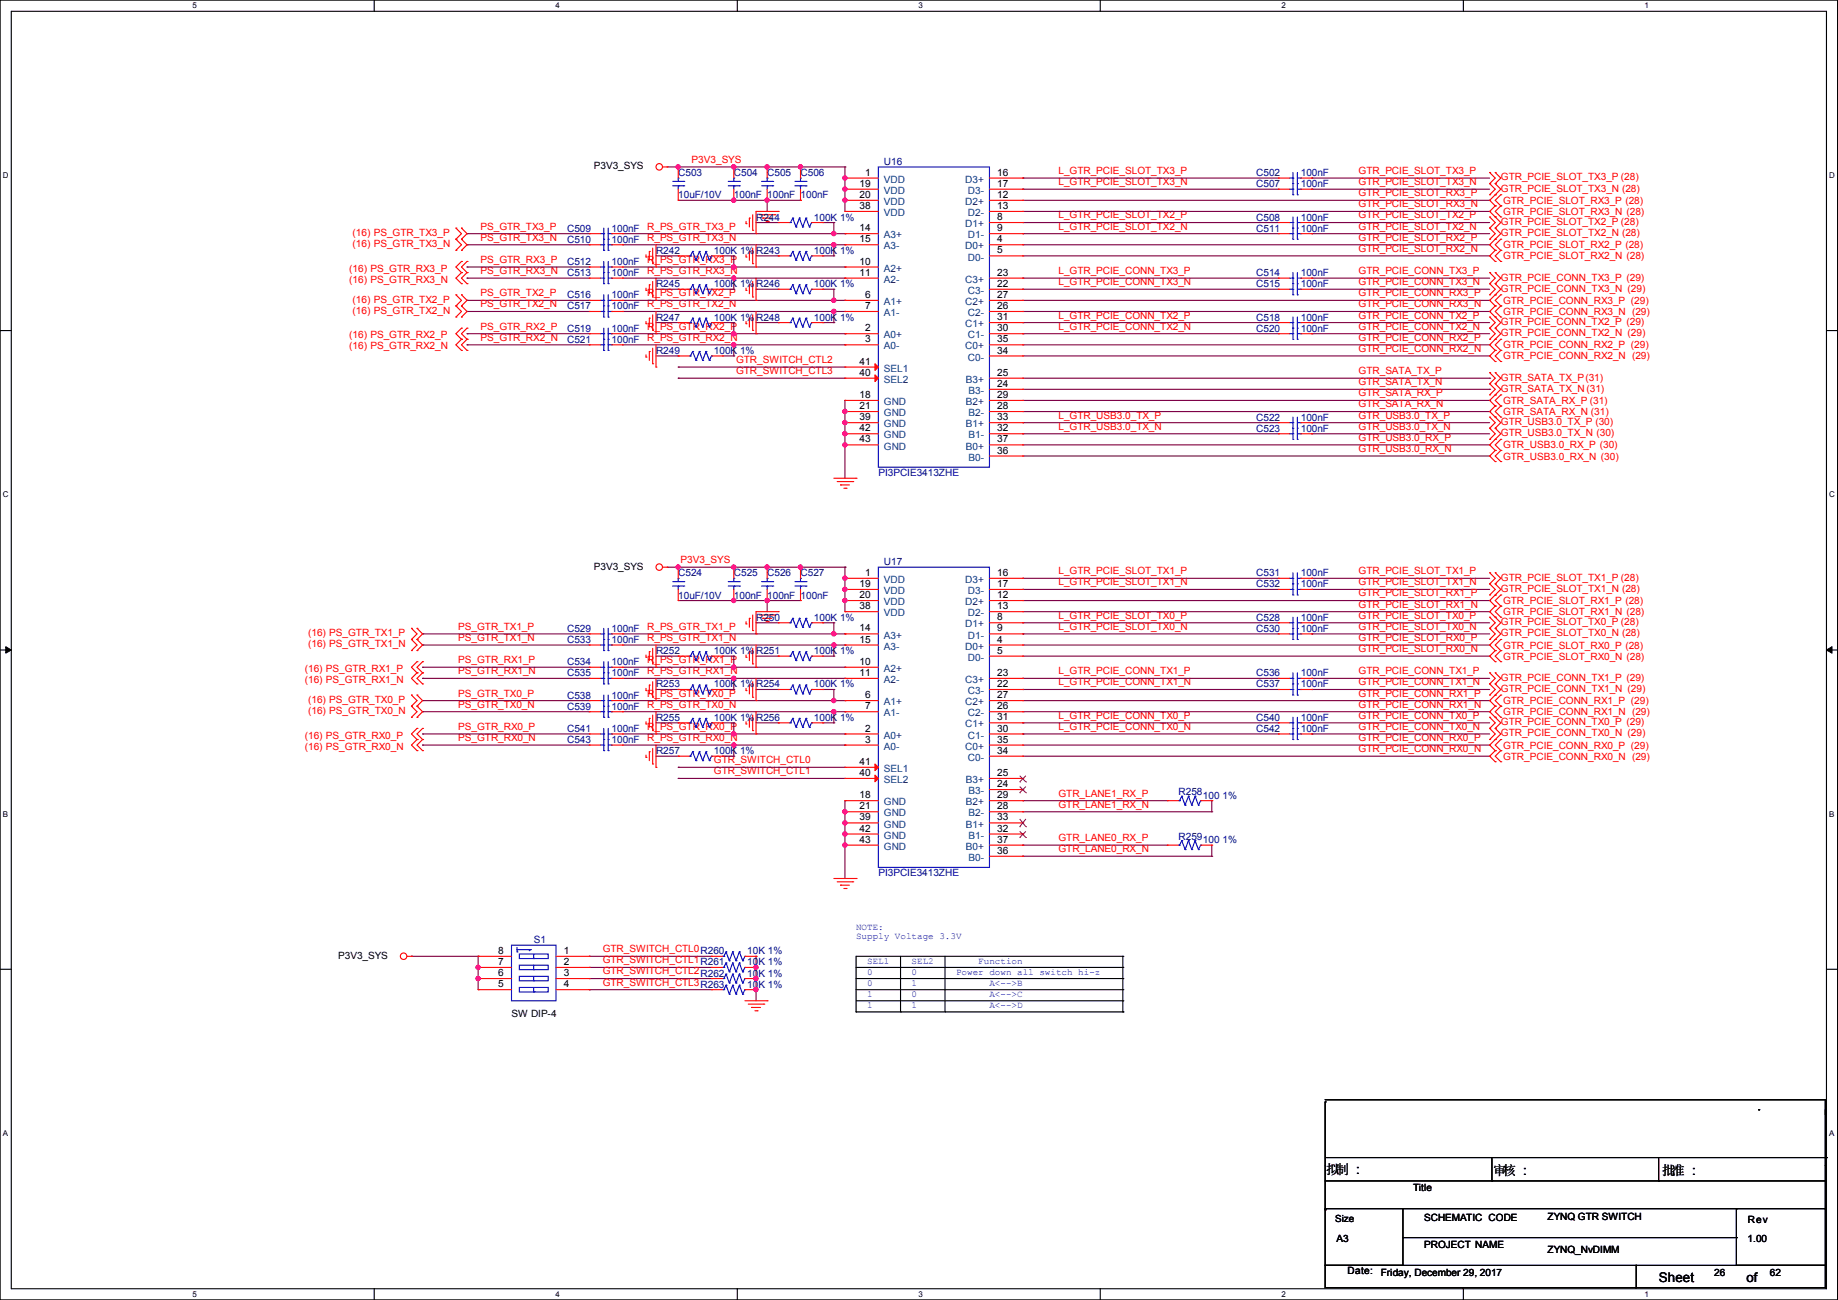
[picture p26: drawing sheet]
<svg xmlns="http://www.w3.org/2000/svg" width="420mm" height="297mm" viewBox="0 0 420 297" stroke-linecap="round" stroke-linejoin="round" font-family="sans-serif">
<defs><g id="words">
<g font-size="3">
<text x="303.1" y="268.2">拟制 :::</text>
<text x="303.1" y="268.2">拟制</text>
<text x="341.2" y="268.5">审核 :::</text>
<text x="341.2" y="268.5">审核</text>
<text x="379.8" y="268.5">批准 :::</text>
<text x="379.8" y="268.5">批准</text>
<text x="379" y="292.9">Sheet</text>
<text x="399.1" y="292.8">of</text>
</g>
<g font-size="2.3">
<text x="135.7" y="38.7">P3V3_SYS</text>
<text x="197.7" y="40.1">1</text>
<text x="227.9" y="40.1">16</text>
<text x="196.4" y="42.7">19</text>
<text x="196.4" y="45.2">20</text>
<text x="196.4" y="47.8">38</text>
<text x="227.9" y="45.2">12</text>
<text x="227.9" y="47.8">13</text>
<text x="227.9" y="42.7">17</text>
<text x="196.4" y="52.8">14</text>
<text x="227.9" y="50.3">8</text>
<text x="227.9" y="52.8">9</text>
<text x="196.4" y="55.4">15</text>
<text x="227.9" y="55.4">4</text>
<text x="227.9" y="57.9">5</text>
<text x="196.4" y="60.5">10</text>
<text x="196.4" y="63">11</text>
<text x="227.9" y="65.5">22</text>
<text x="227.9" y="63">23</text>
<text x="197.7" y="68.1">6</text>
<text x="197.7" y="70.6">7</text>
<text x="227.9" y="70.6">26</text>
<text x="227.9" y="68.1">27</text>
<text x="197.7" y="75.7">2</text>
<text x="227.9" y="75.7">30</text>
<text x="227.9" y="73.2">31</text>
<text x="196.4" y="83.3">41</text>
<text x="197.7" y="78.2">3</text>
<text x="227.9" y="80.8">34</text>
<text x="227.9" y="78.2">35</text>
<text x="196.4" y="85.9">40</text>
<text x="227.9" y="88.4">24</text>
<text x="227.9" y="85.9">25</text>
<text x="196.4" y="90.9">18</text>
<text x="196.4" y="93.5">21</text>
<text x="227.9" y="93.5">28</text>
<text x="227.9" y="90.9">29</text>
<text x="196.4" y="96">39</text>
<text x="196.4" y="98.6">42</text>
<text x="196.4" y="101.1">43</text>
<text x="227.9" y="98.6">32</text>
<text x="227.9" y="96">33</text>
<text x="227.9" y="101.1">37</text>
<text x="227.9" y="103.6">36</text>
<text x="135.7" y="130.1">P3V3_SYS</text>
<text x="197.7" y="131.6">1</text>
<text x="227.9" y="131.6">16</text>
<text x="196.4" y="134.1">19</text>
<text x="196.4" y="136.7">20</text>
<text x="227.9" y="136.7">12</text>
<text x="227.9" y="134.1">17</text>
<text x="196.4" y="139.2">38</text>
<text x="227.9" y="141.7">8</text>
<text x="227.9" y="139.2">13</text>
<text x="196.4" y="144.3">14</text>
<text x="196.4" y="146.8">15</text>
<text x="227.9" y="146.8">4</text>
<text x="227.9" y="149.4">5</text>
<text x="227.9" y="144.3">9</text>
<text x="196.4" y="151.9">10</text>
<text x="196.4" y="154.4">11</text>
<text x="227.9" y="154.4">23</text>
<text x="197.7" y="159.5">6</text>
<text x="227.9" y="157">22</text>
<text x="227.9" y="159.5">27</text>
<text x="197.7" y="167.1">2</text>
<text x="197.7" y="162.1">7</text>
<text x="227.9" y="162.1">26</text>
<text x="227.9" y="167.1">30</text>
<text x="227.9" y="164.6">31</text>
<text x="197.7" y="169.7">3</text>
<text x="227.9" y="172.2">34</text>
<text x="227.9" y="169.7">35</text>
<text x="196.4" y="177.3">40</text>
<text x="196.4" y="174.8">41</text>
<text x="227.9" y="179.8">24</text>
<text x="227.9" y="177.3">25</text>
<text x="196.4" y="182.4">18</text>
<text x="196.4" y="184.9">21</text>
<text x="227.9" y="184.9">28</text>
<text x="227.9" y="182.4">29</text>
<text x="196.4" y="187.5">39</text>
<text x="196.4" y="190">42</text>
<text x="227.9" y="190">32</text>
<text x="227.9" y="187.5">33</text>
<text x="196.4" y="192.5">43</text>
<text x="227.9" y="195.1">36</text>
<text x="227.9" y="192.5">37</text>
<text x="77.3" y="219">P3V3_SYS</text>
<text x="113.8" y="217.9">8</text>
<text x="113.8" y="220.5">7</text>
<text x="128.8" y="217.9">1</text>
<text x="128.8" y="220.5">2</text>
<text x="113.8" y="225.6">5</text>
<text x="113.8" y="223">6</text>
<text x="128.8" y="223">3</text>
<text x="128.8" y="225.6">4</text>
<text x="116.9" y="232.2">SW DIP-4</text>
<text x="322.9" y="272.1">Title</text>
<text x="325.4" y="279">SCHEMATIC CODE</text>
<text x="353.6" y="278.7">ZYNQ GTR SWITCH</text>
<text x="399.4" y="279.5">Rev</text>
<text x="305.4" y="283.8">A3</text>
<text x="325.4" y="285.1">PROJECT NAME</text>
<text x="353.6" y="286.3">ZYNQ_NvDIMM</text>
<text x="399.4" y="283.8">1.00</text>
<text x="307.9" y="291.2">Date:</text>
<text x="315.5" y="291.4">Friday, December 29, 2017</text>
<text x="391.7" y="291.4">26</text>
<text x="404.4" y="291.4">62</text>
</g>
<g font-size="2.3" fill="#000080">
<text x="155" y="40.2">C503</text>
<text x="167.7" y="40.2">C504</text>
<text x="175.3" y="40.2">C505</text>
<text x="182.9" y="40.2">C506</text>
<text x="202" y="37.7">U16</text>
<text x="287.1" y="40.2">C502</text>
<text x="297.2" y="40.2">100nF</text>
<text x="155" y="45.3">10uF/10V</text>
<text x="167.7" y="45.3">100nF</text>
<text x="175.3" y="45.3">100nF</text>
<text x="182.9" y="45.3">100nF</text>
<text x="287.1" y="42.8">C507</text>
<text x="297.2" y="42.8">100nF</text>
<text x="129.6" y="52.9">C509</text>
<text x="139.8" y="52.9">100nF</text>
<text x="172.8" y="50.4">R244</text>
<text x="186" y="50.4">100K 1%</text>
<text x="287.1" y="52.9">C511</text>
<text x="287.1" y="50.4">C508</text>
<text x="297.2" y="52.9">100nF</text>
<text x="297.2" y="50.4">100nF</text>
<text x="129.6" y="55.5">C510</text>
<text x="139.8" y="55.5">100nF</text>
<text x="149.9" y="58">R242</text>
<text x="163.1" y="58">100K 1%</text>
<text x="172.8" y="58">R243</text>
<text x="186" y="58">100K 1%</text>
<text x="129.6" y="60.5">C512</text>
<text x="129.6" y="63.1">C513</text>
<text x="139.8" y="60.5">100nF</text>
<text x="139.8" y="63.1">100nF</text>
<text x="149.9" y="65.6">R245</text>
<text x="163.1" y="65.6">100K 1%</text>
<text x="172.8" y="65.6">R246</text>
<text x="186" y="65.6">100K 1%</text>
<text x="287.1" y="63.1">C514</text>
<text x="287.1" y="65.6">C515</text>
<text x="297.2" y="63.1">100nF</text>
<text x="297.2" y="65.6">100nF</text>
<text x="129.6" y="68.2">C516</text>
<text x="129.6" y="70.7">C517</text>
<text x="139.8" y="68.2">100nF</text>
<text x="139.8" y="70.7">100nF</text>
<text x="129.6" y="75.8">C519</text>
<text x="139.8" y="75.8">100nF</text>
<text x="149.9" y="73.2">R247</text>
<text x="163.1" y="73.2">100K 1%</text>
<text x="172.8" y="73.2">R248</text>
<text x="186" y="73.2">100K 1%</text>
<text x="287.1" y="73.2">C518</text>
<text x="287.1" y="75.8">C520</text>
<text x="297.2" y="73.2">100nF</text>
<text x="297.2" y="75.8">100nF</text>
<text x="129.6" y="78.3">C521</text>
<text x="139.8" y="78.3">100nF</text>
<text x="149.9" y="80.9">R249</text>
<text x="163.1" y="80.9">100K 1%</text>
<text x="287.1" y="96.1">C522</text>
<text x="287.1" y="98.6">C523</text>
<text x="297.2" y="96.1">100nF</text>
<text x="297.2" y="98.6">100nF</text>
<text x="200.7" y="108.8">PI3PCIE3413ZHE</text>
<text x="155" y="131.7">C524</text>
<text x="167.7" y="131.7">C525</text>
<text x="175.3" y="131.7">C526</text>
<text x="182.9" y="131.7">C527</text>
<text x="202" y="129.1">U17</text>
<text x="287.1" y="131.7">C531</text>
<text x="297.2" y="131.7">100nF</text>
<text x="155" y="136.7">10uF/10V</text>
<text x="167.7" y="136.7">100nF</text>
<text x="175.3" y="136.7">100nF</text>
<text x="182.9" y="136.7">100nF</text>
<text x="287.1" y="134.2">C532</text>
<text x="297.2" y="134.2">100nF</text>
<text x="172.8" y="141.8">R250</text>
<text x="186" y="141.8">100K 1%</text>
<text x="287.1" y="141.8">C528</text>
<text x="297.2" y="141.8">100nF</text>
<text x="129.6" y="146.9">C533</text>
<text x="129.6" y="144.4">C529</text>
<text x="139.8" y="146.9">100nF</text>
<text x="139.8" y="144.4">100nF</text>
<text x="149.9" y="149.4">R252</text>
<text x="163.1" y="149.4">100K 1%</text>
<text x="172.8" y="149.4">R251</text>
<text x="186" y="149.4">100K 1%</text>
<text x="287.1" y="144.4">C530</text>
<text x="297.2" y="144.4">100nF</text>
<text x="129.6" y="152">C534</text>
<text x="129.6" y="154.5">C535</text>
<text x="139.8" y="152">100nF</text>
<text x="139.8" y="154.5">100nF</text>
<text x="287.1" y="154.5">C536</text>
<text x="297.2" y="154.5">100nF</text>
<text x="129.6" y="159.6">C538</text>
<text x="139.8" y="159.6">100nF</text>
<text x="149.9" y="157.1">R253</text>
<text x="163.1" y="157.1">100K 1%</text>
<text x="172.8" y="157.1">R254</text>
<text x="186" y="157.1">100K 1%</text>
<text x="287.1" y="157.1">C537</text>
<text x="297.2" y="157.1">100nF</text>
<text x="129.6" y="162.1">C539</text>
<text x="129.6" y="167.2">C541</text>
<text x="139.8" y="162.1">100nF</text>
<text x="139.8" y="167.2">100nF</text>
<text x="149.9" y="164.7">R255</text>
<text x="163.1" y="164.7">100K 1%</text>
<text x="172.8" y="164.7">R256</text>
<text x="186" y="164.7">100K 1%</text>
<text x="287.1" y="164.7">C540</text>
<text x="287.1" y="167.2">C542</text>
<text x="297.2" y="164.7">100nF</text>
<text x="297.2" y="167.2">100nF</text>
<text x="129.6" y="169.8">C543</text>
<text x="139.8" y="169.8">100nF</text>
<text x="149.9" y="172.3">R257</text>
<text x="163.1" y="172.3">100K 1%</text>
<text x="269.3" y="181.7">R258</text>
<text x="274.9" y="182.5">100 1%</text>
<text x="269.3" y="191.9">R259</text>
<text x="274.9" y="192.6">100 1%</text>
<text x="200.7" y="200.2">PI3PCIE3413ZHE</text>
<text x="122" y="215.5">S1</text>
<text x="170.7" y="218">10K 1%</text>
<text x="170.7" y="220.6">10K 1%</text>
<text x="170.7" y="223.1">10K 1%</text>
<text x="170.7" y="225.6">10K 1%</text>
</g>
<g font-size="2.3" fill="#f00">
<text x="158" y="37.2">P3V3_SYS</text>
<text x="241.9" y="39.8">L_GTR_PCIE_SLOT_TX3_P</text>
<text x="310.4" y="39.8">GTR_PCIE_SLOT_TX3_P</text>
<text x="343" y="41.2">GTR_PCIE_SLOT_TX3_P (28)</text>
<text x="241.9" y="42.3">L_GTR_PCIE_SLOT_TX3_N</text>
<text x="310.4" y="44.8">GTR_PCIE_SLOT_RX3_P</text>
<text x="310.4" y="42.3">GTR_PCIE_SLOT_TX3_N</text>
<text x="310.4" y="47.4">GTR_PCIE_SLOT_RX3_N</text>
<text x="343" y="43.8">GTR_PCIE_SLOT_TX3_N (28)</text>
<text x="343.5" y="46.6">GTR_PCIE_SLOT_RX3_P (28)</text>
<text x="80.6" y="53.9">(16) PS_GTR_TX3_P</text>
<text x="109.8" y="52.5">PS_GTR_TX3_P</text>
<text x="147.9" y="52.5">R_PS_GTR_TX3_P</text>
<text x="241.9" y="52.5">L_GTR_PCIE_SLOT_TX2_N</text>
<text x="241.9" y="49.9">L_GTR_PCIE_SLOT_TX2_P</text>
<text x="310.4" y="49.9">GTR_PCIE_SLOT_TX2_P</text>
<text x="310.4" y="52.5">GTR_PCIE_SLOT_TX2_N</text>
<text x="343" y="51.4">GTR_PCIE_SLOT_TX2_P (28)</text>
<text x="343" y="53.9">GTR_PCIE_SLOT_TX2_N (28)</text>
<text x="343.5" y="49.1">GTR_PCIE_SLOT_RX3_N (28)</text>
<text x="80.6" y="56.5">(16) PS_GTR_TX3_N</text>
<text x="109.8" y="55">PS_GTR_TX3_N</text>
<text x="147.9" y="55">R_PS_GTR_TX3_N</text>
<text x="310.4" y="55">GTR_PCIE_SLOT_RX2_P</text>
<text x="310.4" y="57.5">GTR_PCIE_SLOT_RX2_N</text>
<text x="343.5" y="56.7">GTR_PCIE_SLOT_RX2_P (28)</text>
<text x="343.5" y="59.3">GTR_PCIE_SLOT_RX2_N (28)</text>
<text x="79.8" y="64.6">(16) PS_GTR_RX3_N</text>
<text x="79.8" y="62.1">(16) PS_GTR_RX3_P</text>
<text x="109.8" y="62.6">PS_GTR_RX3_N</text>
<text x="109.8" y="60.1">PS_GTR_RX3_P</text>
<text x="147.9" y="62.6">R_PS_GTR_RX3_N</text>
<text x="147.9" y="60.1">R_PS_GTR_RX3_P</text>
<text x="241.9" y="65.2">L_GTR_PCIE_CONN_TX3_N</text>
<text x="241.9" y="62.6">L_GTR_PCIE_CONN_TX3_P</text>
<text x="310.4" y="62.6">GTR_PCIE_CONN_TX3_P</text>
<text x="310.4" y="65.2">GTR_PCIE_CONN_TX3_N</text>
<text x="343" y="64.1">GTR_PCIE_CONN_TX3_P (29)</text>
<text x="80.6" y="71.7">(16) PS_GTR_TX2_N</text>
<text x="80.6" y="69.2">(16) PS_GTR_TX2_P</text>
<text x="109.8" y="67.7">PS_GTR_TX2_P</text>
<text x="109.8" y="70.2">PS_GTR_TX2_N</text>
<text x="147.9" y="70.2">R_PS_GTR_TX2_N</text>
<text x="147.9" y="67.7">R_PS_GTR_TX2_P</text>
<text x="310.4" y="67.7">GTR_PCIE_CONN_RX3_P</text>
<text x="310.4" y="70.2">GTR_PCIE_CONN_RX3_N</text>
<text x="343" y="66.6">GTR_PCIE_CONN_TX3_N (29)</text>
<text x="343.5" y="69.4">GTR_PCIE_CONN_RX3_P (29)</text>
<text x="343.5" y="72">GTR_PCIE_CONN_RX3_N (29)</text>
<text x="79.8" y="77.3">(16) PS_GTR_RX2_P</text>
<text x="109.8" y="77.9">PS_GTR_RX2_N</text>
<text x="109.8" y="75.3">PS_GTR_RX2_P</text>
<text x="147.9" y="77.9">R_PS_GTR_RX2_N</text>
<text x="147.9" y="75.3">R_PS_GTR_RX2_P</text>
<text x="241.9" y="75.3">L_GTR_PCIE_CONN_TX2_N</text>
<text x="241.9" y="72.8">L_GTR_PCIE_CONN_TX2_P</text>
<text x="310.4" y="72.8">GTR_PCIE_CONN_TX2_P</text>
<text x="310.4" y="77.9">GTR_PCIE_CONN_RX2_P</text>
<text x="310.4" y="75.3">GTR_PCIE_CONN_TX2_N</text>
<text x="343" y="74.3">GTR_PCIE_CONN_TX2_P (29)</text>
<text x="343" y="76.8">GTR_PCIE_CONN_TX2_N (29)</text>
<text x="79.8" y="79.8">(16) PS_GTR_RX2_N</text>
<text x="168.2" y="82.9">GTR_SWITCH_CTL2</text>
<text x="310.4" y="80.4">GTR_PCIE_CONN_RX2_N</text>
<text x="343.5" y="79.6">GTR_PCIE_CONN_RX2_P (29)</text>
<text x="343.5" y="82.1">GTR_PCIE_CONN_RX2_N (29)</text>
<text x="168.2" y="85.5">GTR_SWITCH_CTL3</text>
<text x="310.4" y="85.5">GTR_SATA_TX_P</text>
<text x="310.4" y="88">GTR_SATA_TX_N</text>
<text x="343" y="87">GTR_SATA_TX_P(31)</text>
<text x="343" y="89.5">GTR_SATA_TX_N (31)</text>
<text x="241.9" y="95.6">L_GTR_USB3.0_TX_P</text>
<text x="310.4" y="90.6">GTR_SATA_RX_P</text>
<text x="310.4" y="93.1">GTR_SATA_RX_N</text>
<text x="310.4" y="95.6">GTR_USB3.0_TX_P</text>
<text x="343.5" y="92.3">GTR_SATA_RX_P (31)</text>
<text x="343.5" y="94.8">GTR_SATA_RX_N (31)</text>
<text x="241.9" y="98.2">L_GTR_USB3.0_TX_N</text>
<text x="310.4" y="100.7">GTR_USB3.0_RX_P</text>
<text x="310.4" y="98.2">GTR_USB3.0_TX_N</text>
<text x="343" y="97.1">GTR_USB3.0_TX_P (30)</text>
<text x="343" y="99.7">GTR_USB3.0_TX_N (30)</text>
<text x="310.4" y="103.3">GTR_USB3.0_RX_N</text>
<text x="343.5" y="102.4">GTR_USB3.0_RX_P (30)</text>
<text x="343.5" y="105">GTR_USB3.0_RX_N (30)</text>
<text x="155.5" y="128.7">P3V3_SYS</text>
<text x="241.9" y="131.2">L_GTR_PCIE_SLOT_TX1_P</text>
<text x="310.4" y="131.2">GTR_PCIE_SLOT_TX1_P</text>
<text x="241.9" y="133.7">L_GTR_PCIE_SLOT_TX1_N</text>
<text x="310.4" y="133.7">GTR_PCIE_SLOT_TX1_N</text>
<text x="310.4" y="136.3">GTR_PCIE_SLOT_RX1_P</text>
<text x="343" y="132.7">GTR_PCIE_SLOT_TX1_P (28)</text>
<text x="343" y="135.2">GTR_PCIE_SLOT_TX1_N (28)</text>
<text x="104.7" y="143.9">PS_GTR_TX1_P</text>
<text x="147.9" y="143.9">R_PS_GTR_TX1_P</text>
<text x="241.9" y="141.4">L_GTR_PCIE_SLOT_TX0_P</text>
<text x="241.9" y="143.9">L_GTR_PCIE_SLOT_TX0_N</text>
<text x="310.4" y="138.8">GTR_PCIE_SLOT_RX1_N</text>
<text x="310.4" y="141.4">GTR_PCIE_SLOT_TX0_P</text>
<text x="310.4" y="143.9">GTR_PCIE_SLOT_TX0_N</text>
<text x="343" y="142.8">GTR_PCIE_SLOT_TX0_P (28)</text>
<text x="343.5" y="138">GTR_PCIE_SLOT_RX1_P (28)</text>
<text x="343.5" y="140.5">GTR_PCIE_SLOT_RX1_N (28)</text>
<text x="70.4" y="147.9">(16) PS_GTR_TX1_N</text>
<text x="70.4" y="145.4">(16) PS_GTR_TX1_P</text>
<text x="104.7" y="146.4">PS_GTR_TX1_N</text>
<text x="147.9" y="146.4">R_PS_GTR_TX1_N</text>
<text x="310.4" y="146.4">GTR_PCIE_SLOT_RX0_P</text>
<text x="310.4" y="149">GTR_PCIE_SLOT_RX0_N</text>
<text x="343" y="145.4">GTR_PCIE_SLOT_TX0_N (28)</text>
<text x="343.5" y="148.2">GTR_PCIE_SLOT_RX0_P (28)</text>
<text x="69.6" y="153.5">(16) PS_GTR_RX1_P</text>
<text x="104.7" y="154.1">PS_GTR_RX1_N</text>
<text x="104.7" y="151.5">PS_GTR_RX1_P</text>
<text x="147.9" y="154.1">R_PS_GTR_RX1_N</text>
<text x="147.9" y="151.5">R_PS_GTR_RX1_P</text>
<text x="241.9" y="154.1">L_GTR_PCIE_CONN_TX1_P</text>
<text x="310.4" y="154.1">GTR_PCIE_CONN_TX1_P</text>
<text x="343" y="155.5">GTR_PCIE_CONN_TX1_P (29)</text>
<text x="343.5" y="150.7">GTR_PCIE_SLOT_RX0_N (28)</text>
<text x="69.6" y="156">(16) PS_GTR_RX1_N</text>
<text x="70.4" y="160.6">(16) PS_GTR_TX0_P</text>
<text x="104.7" y="159.1">PS_GTR_TX0_P</text>
<text x="104.7" y="161.7">PS_GTR_TX0_N</text>
<text x="147.9" y="161.7">R_PS_GTR_TX0_N</text>
<text x="147.9" y="159.1">R_PS_GTR_TX0_P</text>
<text x="241.9" y="156.6">L_GTR_PCIE_CONN_TX1_N</text>
<text x="310.4" y="159.1">GTR_PCIE_CONN_RX1_P</text>
<text x="310.4" y="156.6">GTR_PCIE_CONN_TX1_N</text>
<text x="310.4" y="161.7">GTR_PCIE_CONN_RX1_N</text>
<text x="343" y="158.1">GTR_PCIE_CONN_TX1_N (29)</text>
<text x="343.5" y="160.9">GTR_PCIE_CONN_RX1_P (29)</text>
<text x="70.4" y="163.2">(16) PS_GTR_TX0_N</text>
<text x="104.7" y="166.8">PS_GTR_RX0_P</text>
<text x="147.9" y="166.8">R_PS_GTR_RX0_P</text>
<text x="241.9" y="166.8">L_GTR_PCIE_CONN_TX0_N</text>
<text x="241.9" y="164.2">L_GTR_PCIE_CONN_TX0_P</text>
<text x="310.4" y="164.2">GTR_PCIE_CONN_TX0_P</text>
<text x="310.4" y="166.8">GTR_PCIE_CONN_TX0_N</text>
<text x="343" y="165.7">GTR_PCIE_CONN_TX0_P (29)</text>
<text x="343.5" y="163.4">GTR_PCIE_CONN_RX1_N (29)</text>
<text x="69.6" y="168.7">(16) PS_GTR_RX0_P</text>
<text x="69.6" y="171.3">(16) PS_GTR_RX0_N</text>
<text x="104.7" y="169.3">PS_GTR_RX0_N</text>
<text x="147.9" y="169.3">R_PS_GTR_RX0_N</text>
<text x="310.4" y="169.3">GTR_PCIE_CONN_RX0_P</text>
<text x="310.4" y="171.8">GTR_PCIE_CONN_RX0_N</text>
<text x="343" y="168.2">GTR_PCIE_CONN_TX0_N (29)</text>
<text x="343.5" y="171">GTR_PCIE_CONN_RX0_P (29)</text>
<text x="343.5" y="173.6">GTR_PCIE_CONN_RX0_N (29)</text>
<text x="163.1" y="176.9">GTR_SWITCH_CTL1</text>
<text x="163.1" y="174.4">GTR_SWITCH_CTL0</text>
<text x="241.9" y="182">GTR_LANE1_RX_P</text>
<text x="241.9" y="184.5">GTR_LANE1_RX_N</text>
<text x="241.9" y="192.2">GTR_LANE0_RX_P</text>
<text x="241.9" y="194.7">GTR_LANE0_RX_N</text>
<text x="137.7" y="217.6">GTR_SWITCH_CTL0R260</text>
<text x="137.7" y="220.1">GTR_SWITCH_CTL1R261</text>
<text x="137.7" y="222.6">GTR_SWITCH_CTL2R262</text>
<text x="137.7" y="225.2">GTR_SWITCH_CTL3R263</text>
</g>
<g font-size="2.3" fill="#004080">
<text x="202" y="41.7">VDD</text>
<text x="220.6" y="41.7">D3+</text>
<text x="202" y="44.3">VDD</text>
<text x="202" y="46.8">VDD</text>
<text x="220.6" y="46.8">D2+</text>
<text x="221.2" y="44.3">D3-</text>
<text x="202" y="49.4">VDD</text>
<text x="220.6" y="51.9">D1+</text>
<text x="221.2" y="49.4">D2-</text>
<text x="202" y="54.4">A3+</text>
<text x="202" y="57">A3-</text>
<text x="220.6" y="57">D0+</text>
<text x="221.2" y="59.5">D0-</text>
<text x="221.2" y="54.4">D1-</text>
<text x="202" y="62.1">A2+</text>
<text x="202" y="64.6">A2-</text>
<text x="220.6" y="64.6">C3+</text>
<text x="202" y="69.7">A1+</text>
<text x="220.6" y="69.7">C2+</text>
<text x="221.2" y="67.1">C3-</text>
<text x="202" y="77.3">A0+</text>
<text x="202" y="72.2">A1-</text>
<text x="220.6" y="74.8">C1+</text>
<text x="221.2" y="72.2">C2-</text>
<text x="221.2" y="77.3">C1-</text>
<text x="202" y="79.8">A0-</text>
<text x="220.6" y="79.8">C0+</text>
<text x="221.2" y="82.4">C0-</text>
<text x="202" y="87.5">SEL2</text>
<text x="202" y="84.9">SEL1</text>
<text x="220.7" y="87.5">B3+</text>
<text x="202" y="92.5">GND</text>
<text x="202" y="95.1">GND</text>
<text x="220.7" y="92.5">B2+</text>
<text x="221.3" y="90">B3-</text>
<text x="221.3" y="95.1">B2-</text>
<text x="202" y="97.6">GND</text>
<text x="202" y="100.2">GND</text>
<text x="220.7" y="97.6">B1+</text>
<text x="221.3" y="100.2">B1-</text>
<text x="202" y="102.7">GND</text>
<text x="220.7" y="102.7">B0+</text>
<text x="221.3" y="105.2">B0-</text>
<text x="202" y="133.2">VDD</text>
<text x="202" y="135.7">VDD</text>
<text x="220.6" y="133.2">D3+</text>
<text x="221.2" y="135.7">D3-</text>
<text x="202" y="138.3">VDD</text>
<text x="202" y="140.8">VDD</text>
<text x="220.6" y="143.3">D1+</text>
<text x="220.6" y="138.3">D2+</text>
<text x="221.2" y="140.8">D2-</text>
<text x="202" y="145.9">A3+</text>
<text x="202" y="148.4">A3-</text>
<text x="220.6" y="148.4">D0+</text>
<text x="221.2" y="145.9">D1-</text>
<text x="202" y="153.5">A2+</text>
<text x="221.2" y="151">D0-</text>
<text x="202" y="161.1">A1+</text>
<text x="202" y="156">A2-</text>
<text x="220.6" y="156">C3+</text>
<text x="220.6" y="161.1">C2+</text>
<text x="221.2" y="158.6">C3-</text>
<text x="202" y="163.7">A1-</text>
<text x="220.6" y="166.2">C1+</text>
<text x="221.2" y="163.7">C2-</text>
<text x="202" y="168.7">A0+</text>
<text x="202" y="171.3">A0-</text>
<text x="220.6" y="171.3">C0+</text>
<text x="221.2" y="168.7">C1-</text>
<text x="221.2" y="173.8">C0-</text>
<text x="202" y="178.9">SEL2</text>
<text x="202" y="176.4">SEL1</text>
<text x="220.7" y="178.9">B3+</text>
<text x="202" y="184">GND</text>
<text x="220.7" y="184">B2+</text>
<text x="221.3" y="181.4">B3-</text>
<text x="202" y="186.5">GND</text>
<text x="202" y="189.1">GND</text>
<text x="202" y="191.6">GND</text>
<text x="220.7" y="189.1">B1+</text>
<text x="221.3" y="186.5">B2-</text>
<text x="221.3" y="191.6">B1-</text>
<text x="202" y="194.1">GND</text>
<text x="220.7" y="194.1">B0+</text>
<text x="221.3" y="196.7">B0-</text>
</g>
<text font-size="2.2" x="305.1" y="279.2">Size</text>
<g font-size="2.1" fill="#00f">
<text x="195.6" y="212.5">NOTE:</text>
<text x="195.6" y="214.6">Supply Voltage 3.3V</text>
<text x="198.1" y="220.1">SEL1</text>
<text x="208.3" y="220.1">SEL2</text>
<text x="223.5" y="220.1">Function</text>
<text x="198.1" y="222.7">0</text>
<text x="198.1" y="225.2">0</text>
<text x="198.1" y="227.8">1</text>
<text x="208.3" y="222.7">0</text>
<text x="208.3" y="225.2">1</text>
<text x="208.3" y="227.8">0</text>
<text x="218.5" y="222.7">Power down all switch hi-z</text>
<text x="226.1" y="225.2">A&lt;--&gt;B</text>
<text x="226.1" y="227.8">A&lt;--&gt;C</text>
<text x="198.1" y="230.3">1</text>
<text x="208.3" y="230.3">1</text>
<text x="226.1" y="230.3">A&lt;--&gt;D</text>
</g>
<g font-size="1.8">
<text x="44" y="1.9">5</text>
<text x="127" y="1.9">4</text>
<text x="209.9" y="1.9">3</text>
<text x="292.9" y="1.9">2</text>
<text x="375.8" y="1.9">1</text>
<text x=".7" y="40.6">D</text>
<text x="418" y="40.6">D</text>
<text x=".7" y="113.6">C</text>
<text x="418" y="113.6">C</text>
<text x=".7" y="186.6">B</text>
<text x="418" y="186.6">B</text>
<text x=".7" y="259.5">A</text>
<text x="418" y="259.5">A</text>
<text x="44" y="296.3">5</text>
<text x="127" y="296.3">4</text>
<text x="209.9" y="296.3">3</text>
<text x="292.9" y="296.3">2</text>
<text x="375.8" y="296.3">1</text>
</g>
</g></defs>
<path d="M0 0h419.9v297h-419.9zM2.6 2.6h414.8v291.8h-414.8z" fill="none" stroke="#000" stroke-width=".25"/>
<g fill="#fff">
<path d="M44 .3h1v2h-1z"/>
<path d="M44 294.7h1v2h-1z"/>
</g>
<path d="M85.5 0v2.6M85.5 294.4v2.6" fill="none" stroke="#000" stroke-width=".25"/>
<g fill="#fff">
<path d="M127 .3h.9v2h-.9z"/>
<path d="M127 294.7h.9v2h-.9z"/>
</g>
<path d="M168.5 0v2.6M168.5 294.4v2.6" fill="none" stroke="#000" stroke-width=".25"/>
<g fill="#fff">
<path d="M209.9 .3h1v2h-1z"/>
<path d="M209.9 294.7h1v2h-1z"/>
</g>
<path d="M251.4 0v2.6M251.4 294.4v2.6" fill="none" stroke="#000" stroke-width=".25"/>
<g fill="#fff">
<path d="M292.9 .3h.9v2h-.9z"/>
<path d="M292.9 294.7h.9v2h-.9z"/>
</g>
<path d="M334.4 0v2.6M334.4 294.4v2.6" fill="none" stroke="#000" stroke-width=".25"/>
<g fill="#fff">
<path d="M375.8 .3h1v2h-1z"/>
<path d="M375.8 294.7h1v2h-1z"/>
<path d="M.7 39h1.2v2h-1.2z"/>
<path d="M418 39h1.3v2h-1.3z"/>
<path d="M.7 112h1.2v2h-1.2z"/>
<path d="M418 112h1.3v2h-1.3z"/>
</g>
<path d="M0 75.5h2.6M417.4 75.5h2.5" fill="none" stroke="#000" stroke-width=".25"/>
<g fill="#fff">
<path d="M.7 185h1.2v1.9h-1.2z"/>
<path d="M418 185h1.2v1.9h-1.2z"/>
</g>
<path d="M0 148.5h2.6M417.4 148.5h2.5" fill="none" stroke="#000" stroke-width=".25"/>
<path d="M1.3 147.7l1.3 .8-1.3 .7zM417.4 148.5l1.2-.8v1.5z" fill="#000" stroke="#000" stroke-width=".23"/>
<g fill="#fff">
<path d="M.7 257.9h1.2v2h-1.2z"/>
<path d="M418 257.9h1.2v2h-1.2z"/>
</g>
<g fill="none" stroke="#000" stroke-width=".25">
<path d="M205.8 218.5v12.7M215.9 218.5v12.7M256.6 218.5h.1M256.6 218.5h-61v12.7M256.6 218.5v12.7M0 221.4h2.6M195.6 231.2h.1M195.6 221h61M195.6 223.6h61M195.6 226.1h61M195.6 228.6h61M195.6 231.2h61"/>
<path d="M205.8 231.2h.1M215.9 231.2h.1M256.6 221h.1M256.6 223.6h.1M256.6 226.1h.1M256.6 228.6h.1M256.6 231.2h.1M417.4 221.4h2.5M302.8 251.8h.1M302.8 251.8v24.6M302.8 251.2h114.3M401.9 253.5h.1"/>
<path d="M417.1 251.2h.1M417.1 251.2v24.9M302.8 276.1h17.8v13h-17.8zM302.8 276.4h.1M302.8 269.8h114.3M303.1 264.5h114.3M320.6 276.1h76.2M340.9 269.8h.1M340.9 264.5v5.3M379 269.8h.1M379 264.5v5.3M396.8 276.1h20.3v13h-20.3z"/>
<path d="M396.8 276.1h.1M417.1 269.8h.1M417.1 266.2h.1M417.1 276.1h.1M417.4 264.5h.1M302.8 289.1h71.1v5.1h-71.1zM320.6 282.7h76.2M373.9 289.1h43.2v5.1h-43.2zM396.8 282.7h.1"/>
</g>
<g fill="none" stroke="#800040" stroke-width=".25">
<path d="M152.4 38.1h40.7M155 38.1h.1M167.7 38.1h.1M175.3 38.1h.1M182.9 38.1h.1M193.1 38.1h.1M193.1 38.1v10.2M106.7 53.4h.1M106.7 55.9h.1M106.7 53.4h28M106.7 55.9h28M142.3 53.4h50.8"/>
<path d="M142.3 55.9h50.8M149.9 58.5h5.1M155 58.5h.1M155 45.8h27.9M165.1 58.5h2.6M167.7 45.8h.1M167.7 58.5h.1M167.7 58.5v2.5M172.8 50.8h.1M172.8 50.8h5M172.8 58.5h5M175.3 45.8h.1"/>
<path d="M175.3 45.8v2.5M177.8 58.5h.1M182.9 45.8h.1M188 50.8h2.5M188 58.5h2.5M190.5 53.4h.1M190.5 55.9h.1M190.5 50.8h.1M190.5 58.5h.1M190.5 50.8v2.6M190.5 55.9v2.6M193.1 53.4h.1"/>
<path d="M193.1 45.8h.1M193.1 43.2h.1M193.1 40.7h.1M193.1 55.9h.1M233.7 43.2h.1M233.7 40.7h.1M233.7 53.4h.1M233.7 50.8h.1M233.7 53.4h58.4M233.7 55.9h106.7M233.7 50.8h58.4M233.7 58.5h106.7"/>
<path d="M233.7 45.8h106.7M233.7 43.2h58.4M233.7 40.7h58.4M233.7 48.3h106.7M299.8 40.7h.1M299.8 43.2h.1M299.8 50.8h.1M299.8 53.4h.1M299.8 53.4h40.6M299.8 50.8h40.6M299.8 43.2h40.6M299.8 40.7h40.6"/>
<path d="M340.4 45.8h.1M340.4 48.3h.1M340.4 55.9h.1M340.4 58.5h.1M106.7 63.5h.1M106.7 61h.1M106.7 68.6h.1M106.7 71.2h.1M106.7 78.8h.1M106.7 76.2h.1M106.7 63.5h28M106.7 61h28"/>
<path d="M106.7 71.2h28M106.7 68.6h28M106.7 78.8h28M106.7 76.2h28M142.3 63.5h50.8M142.3 61h50.8M142.3 71.2h50.8M142.3 68.6h50.8M142.3 78.8h50.8M142.3 76.2h50.8M149.9 66.1h5.1M149.9 73.7h5.1"/>
<path d="M155 66.1h.1M155 73.7h.1M165.1 66.1h2.6M165.1 73.7h2.6M167.7 63.5h.1M167.7 61h.1M167.7 78.8h.1M167.7 76.2h.1M167.7 73.7h.1M167.7 66.1h.1M167.7 63.5v2.6M167.7 73.7v2.5"/>
<path d="M167.7 78.8v2.5M172.8 66.1h.1M172.8 66.1h5M172.8 73.7h5M177.8 73.7h.1M188 66.1h2.5M188 73.7h2.5M190.5 71.2h.1M190.5 68.6h.1M190.5 66.1h.1M190.5 73.7h.1M190.5 66.1v2.5"/>
<path d="M190.5 71.2v2.5M193.1 61h.1M193.1 63.5h.1M193.1 78.8h.1M193.1 76.2h.1M193.1 68.6h.1M193.1 71.2h.1M233.7 66.1h.1M233.7 63.5h.1M233.7 76.2h.1M233.7 73.7h.1M233.7 63.5h58.4"/>
<path d="M233.7 66.1h58.4M233.7 71.2h106.7M233.7 68.6h106.7M233.7 73.7h58.4M233.7 78.8h106.7M233.7 76.2h58.4M299.8 63.5h.1M299.8 66.1h.1M299.8 73.7h.1M299.8 76.2h.1M299.8 63.5h40.6M299.8 66.1h40.6"/>
<path d="M299.8 73.7h40.6M299.8 76.2h40.6M340.4 68.6h.1M340.4 71.2h.1M340.4 78.8h.1M149.9 81.3h5.1M155 81.3h.1M155 86.4h.1M155 83.9h.1M155 86.4h38.1M155 83.9h38.1M165.1 81.3h2.6"/>
<path d="M167.7 81.3h.1M193.1 99.1h.1M193.1 96.6h.1M193.1 94h.1M193.1 91.5h.1M193.1 91.5v17.8M233.7 96.6h.1M233.7 99.1h.1M233.7 81.3h106.7M233.7 86.4h106.7M233.7 88.9h106.7M233.7 91.5h106.7"/>
<path d="M233.7 94h106.7M233.7 96.6h58.4M233.7 99.1h58.4M299.8 96.6h.1M299.8 99.1h.1M299.8 96.6h40.6M299.8 99.1h40.6M340.4 86.4h.1M340.4 88.9h.1M340.4 91.5h.1M340.4 94h.1M340.4 81.3h.1"/>
<path d="M193.1 101.6h.1M233.7 101.6h106.7M233.7 104.2h106.7M340.4 101.6h.1M340.4 104.2h.1M152.4 129.6h40.7M155 129.6h.1M155 137.2h27.9M167.7 137.2h.1M167.7 129.6h.1M175.3 137.2h.1M175.3 129.6h.1"/>
<path d="M175.3 137.2v2.5M182.9 129.6h.1M193.1 132.1h.1M193.1 134.7h.1M193.1 137.2h.1M193.1 129.6h.1M193.1 129.6v10.1M233.7 132.1h.1M233.7 134.7h.1M233.7 137.2h106.7M233.7 132.1h58.4M233.7 134.7h58.4"/>
<path d="M233.7 139.7h106.7M299.8 132.1h.1M299.8 134.7h.1M299.8 132.1h40.6M299.8 134.7h40.6M340.4 137.2h.1M340.4 139.7h.1M96.6 147.4h.1M96.6 144.8h.1M96.6 155h.1M96.6 152.4h.1M96.6 144.8h38.1"/>
<path d="M96.6 147.4h38.1M96.6 155h38.1M96.6 152.4h38.1M142.3 144.8h50.8M142.3 147.4h50.8M142.3 155h50.8M142.3 152.4h50.8M149.9 149.9h5.1M149.9 157.5h5.1M155 157.5h.1M155 149.9h.1M165.1 149.9h2.6"/>
<path d="M165.1 157.5h2.6M167.7 155h.1M167.7 152.4h.1M167.7 157.5h.1M167.7 149.9h.1M167.7 149.9v2.5M167.7 155v2.5M172.8 142.3h.1M172.8 157.5h.1M172.8 142.3h5M172.8 149.9h5M172.8 157.5h5"/>
<path d="M177.8 149.9h.1M188 142.3h2.5M188 149.9h2.5M188 157.5h2.5M190.5 144.8h.1M190.5 147.4h.1M190.5 157.5h.1M190.5 149.9h.1M190.5 142.3h.1M190.5 142.3v2.5M190.5 147.4v2.5M190.5 157.5v2.6"/>
<path d="M193.1 152.4h.1M193.1 155h.1M193.1 144.8h.1M193.1 147.4h.1M233.7 142.3h.1M233.7 144.8h.1M233.7 157.5h.1M233.7 155h.1M233.7 144.8h58.4M233.7 147.4h106.7M233.7 142.3h58.4M233.7 149.9h106.7"/>
<path d="M233.7 155h58.4M233.7 157.5h58.4M299.8 142.3h.1M299.8 144.8h.1M299.8 155h.1M299.8 157.5h.1M299.8 144.8h40.6M299.8 142.3h40.6M299.8 155h40.6M299.8 157.5h40.6M340.4 147.4h.1M340.4 149.9h.1"/>
<path d="M96.6 160.1h.1M96.6 162.6h.1M96.6 170.2h.1M96.6 167.7h.1M96.6 162.6h38.1M96.6 160.1h38.1M96.6 170.2h38.1M96.6 167.7h38.1M142.3 162.6h50.8M142.3 160.1h50.8M142.3 170.2h50.8M142.3 167.7h50.8"/>
<path d="M149.9 165.1h5.1M149.9 172.8h5.1M155 172.8h.1M155 165.1h.1M155 177.8h.1M155 175.3h.1M155 177.8h38.1M155 175.3h38.1M165.1 165.1h2.6M165.1 172.8h2.6M167.7 170.2h.1M167.7 167.7h.1"/>
<path d="M167.7 172.8h.1M167.7 165.1h.1M167.7 165.1v2.6M167.7 170.2v2.6M172.8 165.1h5M177.8 165.1h.1M188 165.1h2.5M190.5 162.6h.1M190.5 160.1h.1M190.5 165.1h.1M190.5 162.6v2.5M193.1 170.2h.1"/>
<path d="M193.1 167.7h.1M193.1 160.1h.1M193.1 162.6h.1M233.7 167.7h.1M233.7 165.1h.1M233.7 162.6h106.7M233.7 160.1h106.7M233.7 165.1h58.4M233.7 170.2h106.7M233.7 167.7h58.4M233.7 172.8h106.7M299.8 165.1h.1"/>
<path d="M299.8 167.7h.1M299.8 165.1h40.6M299.8 167.7h40.6M340.4 160.1h.1M340.4 162.6h.1M340.4 170.2h.1M340.4 172.8h.1M193.1 182.9h.1M193.1 185.5h.1M193.1 188h.1M193.1 190.5h.1M193.1 193.1h.1"/>
<path d="M193.1 182.9v17.8M233.7 182.9h.1M233.7 193.1h.1M233.7 195.6h.1M233.7 182.9h33M233.7 185.5h43.2M233.7 193.1h33M233.7 195.6h43.2M276.9 185.5h.1M276.9 182.9h.1M276.9 195.6h.1M276.9 182.9v2.6"/>
<path d="M276.9 193.1v2.5M94 218.5h.1M94 218.5h15.3M109.3 218.5h.1M109.3 218.5v7.6M134.7 218.5h.1M134.7 218.5h27.9M172.8 218.5h.1M172.8 218.5v10.1M109.3 221h.1M109.3 223.6h.1M134.7 221h.1"/>
<path d="M134.7 223.6h.1M134.7 226.1h.1M134.7 221h27.9M134.7 223.6h27.9M134.7 226.1h27.9M172.8 221h.1M172.8 223.6h.1M172.8 226.1h.1"/>
</g>
<g fill="#f0f" stroke="#f0f" stroke-width=".25">
<circle cx="190.5" cy="53.4" r=".49"/>
<circle cx="190.5" cy="55.9" r=".49"/>
<circle cx="167.7" cy="63.5" r=".49"/>
<circle cx="167.7" cy="61" r=".49"/>
<circle cx="190.5" cy="71.1" r=".49"/>
<circle cx="190.5" cy="68.6" r=".49"/>
<circle cx="167.7" cy="78.8" r=".49"/>
<circle cx="167.7" cy="76.2" r=".49"/>
<circle cx="190.5" cy="144.8" r=".49"/>
<circle cx="190.5" cy="147.3" r=".49"/>
<circle cx="167.7" cy="155" r=".49"/>
<circle cx="167.7" cy="152.4" r=".49"/>
<circle cx="190.5" cy="162.6" r=".49"/>
<circle cx="190.5" cy="160" r=".49"/>
<circle cx="167.7" cy="170.2" r=".49"/>
<circle cx="167.7" cy="167.7" r=".49"/>
<circle cx="193.1" cy="188" r=".49"/>
<circle cx="193.1" cy="185.4" r=".49"/>
<circle cx="193.1" cy="193.1" r=".49"/>
<circle cx="193.1" cy="190.5" r=".49"/>
<circle cx="193.1" cy="134.6" r=".49"/>
<circle cx="193.1" cy="132.1" r=".49"/>
<circle cx="193.1" cy="137.2" r=".49"/>
<circle cx="167.7" cy="137.2" r=".49"/>
<circle cx="193.1" cy="101.6" r=".49"/>
<circle cx="193.1" cy="99.1" r=".49"/>
<circle cx="193.1" cy="96.5" r=".49"/>
<circle cx="193.1" cy="94" r=".49"/>
<circle cx="193.1" cy="45.7" r=".49"/>
<circle cx="193.1" cy="43.2" r=".49"/>
<circle cx="167.7" cy="45.7" r=".49"/>
<circle cx="175.3" cy="45.7" r=".49"/>
<circle cx="193.1" cy="40.7" r=".49"/>
<circle cx="109.2" cy="221" r=".49"/>
<circle cx="109.2" cy="223.5" r=".49"/>
<circle cx="172.7" cy="221" r=".49"/>
<circle cx="172.7" cy="226.1" r=".49"/>
<circle cx="172.7" cy="223.5" r=".49"/>
<circle cx="175.3" cy="38.1" r=".49"/>
<circle cx="182.9" cy="38.1" r=".49"/>
<circle cx="155" cy="38.1" r=".49"/>
<circle cx="167.7" cy="38.1" r=".49"/>
<circle cx="175.3" cy="137.2" r=".49"/>
<circle cx="155" cy="129.6" r=".49"/>
<circle cx="167.7" cy="129.6" r=".49"/>
<circle cx="175.3" cy="129.6" r=".49"/>
<circle cx="182.9" cy="129.6" r=".49"/>
</g>
<g fill="none" stroke="#f00" stroke-width=".25">
<path d="M151.4 38.1h1M152.4 38.1h.1M155 38.1h.1M155 38.1v2.6M167.7 38.1h.1M167.7 38.1v2.6M175.3 38.1h.1M175.3 38.1v2.6M182.9 38.1h.1M182.9 38.1v2.6M340.4 39.4h.1M340.4 39.4l1.3 1.3-1.3 1.3"/>
<path d="M341.7 39.4h.1M341.7 39.4l1.2 1.3-1.2 1.3M104.2 54.7h.1M104.2 57.2h.1M104.2 52.1h.1M104.2 54.7l1.3 1.2-1.3 1.3M104.2 52.1l1.3 1.3-1.3 1.3M105.5 57.2h.1M105.5 54.7h.1M105.5 52.1h.1M105.5 59.7h.1M105.5 54.7l1.2 1.2-1.2 1.3"/>
<path d="M105.5 52.1l1.2 1.3-1.2 1.3M105.5 59.7l-1.3 1.3 1.3 1.3M106.7 59.7h.1M106.7 59.7l-1.2 1.3 1.2 1.3M134.7 53.4h.1M134.7 55.9h.1M134.7 53.4h2.5M134.7 55.9h2.5M139.7 53.4h2.6M139.7 55.9h2.6M142.3 53.4h.1M142.3 55.9h.1"/>
<path d="M147.6 58.7h.1M147.6 58.2v.5M148.4 57.4h.1M148.4 57.4v2.1M149.1 56.7v3.5M149.9 55.9v5.1M155 58.5h.1M155 45.8h.1M155 43.2v2.6M155 58.5h2.5M162.6 58.5h2.5M165.1 58.5h.1"/>
<path d="M167.7 45.8h.1M167.7 43.2v2.6M170.5 51.1h.1M170.5 58.7h.1M170.5 50.6v.5M170.5 58.2v.5M171.2 49.8h.1M171.2 57.4h.1M171.2 49.8v2.1M171.2 57.4v2.1M172 52.6h.1M172 49.1v3.5"/>
<path d="M172 56.7v3.5M172.8 53.4h.1M172.8 55.9v5.1M173.5 49.1h3.6M174.3 49.8h.1M174.3 49.8h2M175 50.6h.6M175.3 45.8h.1M175.3 43.2v2.6M175.6 50.6h.1M177.1 49.1h.1M177.8 48.3h.1"/>
<path d="M177.8 50.8h.1M177.8 58.5h.1M177.8 48.3h-5v5.1M177.8 50.8h2.6M177.8 58.5h2.6M182.9 45.8h.1M182.9 43.2v2.6M185.5 50.8h2.5M185.5 58.5h2.5M188 50.8h.1M188 58.5h.1M193.1 40.7h.1"/>
<path d="M193.1 53.4h.1M193.1 55.9h.1M193.1 43.2h.1M193.1 45.8h.1M193.1 48.3h.1M193.1 48.3h7.6M193.1 53.4h7.6M193.1 40.7h7.6M193.1 55.9h7.6M193.1 45.8h7.6M193.1 43.2h7.6M226.1 48.3h7.6"/>
<path d="M226.1 53.4h7.6M226.1 50.8h7.6M226.1 40.7h7.6M226.1 55.9h7.6M226.1 58.5h7.6M226.1 45.8h7.6M226.1 43.2h7.6M233.7 55.9h.1M233.7 58.5h.1M233.7 50.8h.1M233.7 53.4h.1M233.7 45.8h.1"/>
<path d="M233.7 48.3h.1M233.7 40.7h.1M233.7 43.2h.1M292.1 53.4h.1M292.1 40.7h.1M292.1 43.2h.1M292.1 50.8h.1M292.1 53.4h2.6M292.1 50.8h2.6M292.1 40.7h2.6M292.1 43.2h2.6M297.2 53.4h2.6"/>
<path d="M297.2 50.8h2.6M297.2 40.7h2.6M297.2 43.2h2.6M299.8 53.4h.1M299.8 40.7h.1M299.8 43.2h.1M299.8 50.8h.1M340.4 42h.1M340.4 44.5h.1M340.4 52.1h.1M340.4 49.6h.1M340.4 54.7h.1"/>
<path d="M340.4 42l1.3 1.2-1.3 1.3M340.4 49.6l1.3 1.2-1.3 1.3M340.4 52.1l1.3 1.3-1.3 1.3M341.7 42h.1M341.7 44.5h.1M341.7 52.1h.1M341.7 49.6h.1M341.7 54.7h.1M341.7 47h.1M341.7 57.2h.1M341.7 59.7h.1M341.7 42l1.2 1.2-2.5 2.6 1.3 1.2"/>
<path d="M341.7 47l-1.3 1.3 2.5 2.5-1.2 1.3M341.7 52.1l1.2 1.3-2.5 2.5 1.3 1.3M341.7 57.2l-1.3 1.3 1.3 1.2M342.9 47h.1M342.9 44.5h.1M342.9 49.6h.1M342.9 57.2h.1M342.9 54.7h.1M342.9 59.7h.1M342.9 44.5l-1.2 1.3 1.2 1.2M342.9 47l-1.2 1.3 1.2 1.3M342.9 54.7l-1.2 1.2 1.2 1.3"/>
<path d="M342.9 57.2l-1.2 1.3 1.2 1.2M104.2 69.9h.1M104.2 72.4h.1M104.2 67.4h.1M104.2 69.9l1.3 1.3-1.3 1.2M104.2 67.4l1.3 1.2-1.3 1.3M105.5 62.3h.1M105.5 64.8h.1M105.5 72.4h.1M105.5 69.9h.1M105.5 67.4h.1M105.5 75h.1"/>
<path d="M105.5 77.5h.1M105.5 62.3l-1.3 1.2 1.3 1.3M105.5 69.9l1.2 1.3-1.2 1.2M105.5 67.4l1.2 1.2-1.2 1.3M105.5 75l-1.3 1.2 1.3 1.3M105.5 77.5l-1.3 1.3 1.3 1.3M106.7 62.3h.1M106.7 64.8h.1M106.7 75h.1M106.7 77.5h.1M106.7 62.3l-1.2 1.2 1.2 1.3M106.7 75l-1.2 1.2 1.2 1.3"/>
<path d="M106.7 77.5l-1.2 1.3 1.2 1.3M134.7 61h.1M134.7 63.5h.1M134.7 68.6h.1M134.7 71.2h.1M134.7 76.2h.1M134.7 78.8h.1M134.7 61h2.5M134.7 63.5h2.5M134.7 76.2h2.5M134.7 78.8h2.5M134.7 68.6h2.5"/>
<path d="M134.7 71.2h2.5M139.7 61h2.6M139.7 63.5h2.6M139.7 76.2h2.6M139.7 78.8h2.6M139.7 68.6h2.6M139.7 71.2h2.6M142.3 61h.1M142.3 63.5h.1M142.3 68.6h.1M142.3 71.2h.1M142.3 76.2h.1"/>
<path d="M142.3 78.8h.1M147.6 66.3h.1M147.6 74h.1M147.6 65.8v.5M147.6 73.4v.6M148.4 65.1h.1M148.4 72.7h.1M148.4 65.1v2M148.4 72.7v2M149.1 60.2h.1M149.1 67.9h.1M149.1 75.5h.1"/>
<path d="M149.1 64.3v3.6M149.1 71.9v3.6M149.1 79.5v3.6M149.9 61h.1M149.9 68.6h.1M149.9 76.2h.1M149.9 63.5v5.1M149.9 71.2v5M149.9 78.8v5.1M155 66.1h.1M155 73.7h.1M155 66.1h2.5"/>
<path d="M155 73.7h2.5M162.6 66.1h2.5M162.6 73.7h2.5M165.1 66.1h.1M165.1 73.7h.1M170.5 66.3h.1M170.5 74h.1M170.5 65.8v.5M170.5 73.4v.6M171.2 65.1h.1M171.2 72.7h.1M171.2 65.1v2"/>
<path d="M171.2 72.7v2M172 60.2h.1M172 67.9h.1M172 75.5h.1M172 64.3v3.6M172 71.9v3.6M172.8 61h.1M172.8 68.6h.1M172.8 76.2h.1M172.8 63.5v5.1M172.8 71.2v5M177.8 66.1h.1"/>
<path d="M177.8 73.7h.1M177.8 66.1h2.6M177.8 73.7h2.6M185.5 66.1h2.5M185.5 73.7h2.5M188 66.1h.1M188 73.7h.1M193.1 76.2h.1M193.1 78.8h.1M193.1 68.6h.1M193.1 71.2h.1M193.1 61h.1"/>
<path d="M193.1 63.5h.1M193.1 61h7.6M193.1 63.5h7.6M193.1 76.2h7.6M193.1 78.8h7.6M193.1 68.6h7.6M193.1 71.2h7.6M226.1 63.5h7.6M226.1 66.1h7.6M226.1 76.2h7.6M226.1 78.8h7.6M226.1 68.6h7.6"/>
<path d="M226.1 71.2h7.6M226.1 73.7h7.6M233.7 66.1h.1M233.7 63.5h.1M233.7 71.2h.1M233.7 68.6h.1M233.7 76.2h.1M233.7 73.7h.1M233.7 78.8h.1M292.1 63.5h.1M292.1 66.1h.1M292.1 73.7h.1"/>
<path d="M292.1 76.2h.1M292.1 63.5h2.6M292.1 66.1h2.6M292.1 76.2h2.6M292.1 73.7h2.6M297.2 63.5h2.6M297.2 66.1h2.6M297.2 76.2h2.6M297.2 73.7h2.6M299.8 63.5h.1M299.8 66.1h.1M299.8 73.7h.1"/>
<path d="M299.8 76.2h.1M340.4 64.8h.1M340.4 62.3h.1M340.4 67.4h.1M340.4 75h.1M340.4 72.4h.1M340.4 77.5h.1M340.4 62.3l1.3 1.2-1.3 1.3M340.4 64.8l1.3 1.3-1.3 1.3M340.4 72.4l1.3 1.3-1.3 1.3M340.4 75l1.3 1.2-1.3 1.3M341.7 64.8h.1"/>
<path d="M341.7 62.3h.1M341.7 67.4h.1M341.7 75h.1M341.7 72.4h.1M341.7 77.5h.1M341.7 69.9h.1M341.7 62.3l1.2 1.2-1.2 1.3M341.7 64.8l1.2 1.3-2.5 2.5 1.3 1.3M341.7 69.9l-1.3 1.3 2.5 2.5-1.2 1.3M341.7 75l1.2 1.2-2.5 2.6 1.3 1.3M342.9 69.9h.1M342.9 67.4h.1"/>
<path d="M342.9 72.4h.1M342.9 77.5h.1M342.9 67.4l-1.2 1.2 1.2 1.3M342.9 69.9l-1.2 1.3 1.2 1.2M342.9 77.5l-1.2 1.3 1.2 1.3M105.5 80.1h.1M106.7 80.1h.1M147.6 81.6h.1M147.6 81.1v.5M148.4 80.3h.1M148.4 80.3v2M149.1 83.1h.1"/>
<path d="M149.9 83.9h.1M155 81.3h.1M155 81.3h2.5M162.6 81.3h2.5M165.1 81.3h.1M193.1 91.5h.1M193.1 94h.1M193.1 96.6h.1M193.1 86.4h.1M193.1 83.9h.1M193.1 99.1h.1M193.1 91.5h7.6"/>
<path d="M193.1 94h7.6M193.1 86.4h7.6M193.1 99.1h7.6M193.1 96.6h7.6M193.1 83.9h7.6M226.1 91.5h7.6M226.1 94h7.6M226.1 88.9h7.6M226.1 86.4h7.6M226.1 99.1h7.6M226.1 96.6h7.6M226.1 81.3h7.6"/>
<path d="M233.7 88.9h.1M233.7 86.4h.1M233.7 94h.1M233.7 91.5h.1M233.7 99.1h.1M233.7 96.6h.1M233.7 81.3h.1M292.1 96.6h.1M292.1 99.1h.1M292.1 99.1h2.6M292.1 96.6h2.6M297.2 99.1h2.6"/>
<path d="M297.2 96.6h2.6M299.8 96.6h.1M299.8 99.1h.1M340.4 87.7h.1M340.4 85.1h.1M340.4 90.2h.1M340.4 97.8h.1M340.4 95.3h.1M340.4 85.1l1.3 1.3-1.3 1.3M340.4 87.7l1.3 1.2-1.3 1.3M340.4 95.3l1.3 1.3-1.3 1.2M340.4 97.8l1.3 1.3-1.3 1.3"/>
<path d="M341.7 90.2h.1M341.7 92.8h.1M341.7 95.3h.1M341.7 87.7h.1M341.7 85.1h.1M341.7 97.8h.1M341.7 80.1h.1M341.7 82.6h.1M341.7 87.7l1.2 1.2-2.5 2.6 1.3 1.3M341.7 92.8l-1.3 1.2 2.5 2.6-1.2 1.2M341.7 97.8l1.2 1.3-2.5 2.5 1.3 1.3M341.7 85.1l1.2 1.3-1.2 1.3"/>
<path d="M341.7 80.1l-1.3 1.2 1.3 1.3M342.9 92.8h.1M342.9 90.2h.1M342.9 95.3h.1M342.9 80.1h.1M342.9 82.6h.1M342.9 90.2l-1.2 1.3 1.2 1.3M342.9 92.8l-1.2 1.2 1.2 1.3M342.9 80.1l-1.2 1.2 1.2 1.3M190.5 109.3h5.1M191.3 110h3.6M192.1 110.8h.1"/>
<path d="M192.1 110.8h2M192.8 111.5h.5M193.1 101.6h.1M193.1 101.6h7.6M193.3 111.5h.1M194.9 110h.1M195.6 109.3h.1M226.1 104.2h7.6M226.1 101.6h7.6M233.7 104.2h.1M233.7 101.6h.1M340.4 100.4h.1"/>
<path d="M341.7 100.4h.1M341.7 102.9h.1M341.7 105.5h.1M341.7 102.9l-1.3 1.3 1.3 1.3M342.9 102.9h.1M342.9 100.4h.1M342.9 105.5h.1M342.9 100.4l-1.2 1.2 1.2 1.3M342.9 102.9l-1.2 1.3 1.2 1.3M151.4 129.6h1M152.4 129.6h.1M155 137.2h.1"/>
<path d="M155 129.6h.1M155 129.6v2.5M155 134.7v2.5M167.7 137.2h.1M167.7 129.6h.1M167.7 129.6v2.5M167.7 134.7v2.5M175.3 137.2h.1M175.3 129.6h.1M175.3 129.6v2.5M175.3 134.7v2.5M177.8 139.7h.1"/>
<path d="M177.8 139.7h-5v5.1M182.9 137.2h.1M182.9 129.6h.1M182.9 129.6v2.5M182.9 134.7v2.5M193.1 132.1h.1M193.1 134.7h.1M193.1 137.2h.1M193.1 139.7h.1M193.1 139.7h7.6M193.1 132.1h7.6M193.1 137.2h7.6"/>
<path d="M193.1 134.7h7.6M226.1 139.7h7.6M226.1 132.1h7.6M226.1 137.2h7.6M226.1 134.7h7.6M233.7 137.2h.1M233.7 139.7h.1M233.7 132.1h.1M233.7 134.7h.1M292.1 132.1h.1M292.1 134.7h.1M292.1 132.1h2.6"/>
<path d="M292.1 134.7h2.6M297.2 132.1h2.6M297.2 134.7h2.6M299.8 132.1h.1M299.8 134.7h.1M340.4 133.4h.1M340.4 130.9h.1M340.4 135.9h.1M340.4 130.9l1.3 1.2-1.3 1.3M340.4 133.4l1.3 1.3-1.3 1.2M341.7 135.9h.1M341.7 138.5h.1"/>
<path d="M341.7 133.4h.1M341.7 130.9h.1M341.7 133.4l1.2 1.3-2.5 2.5 1.3 1.3M341.7 138.5l-1.3 1.2 2.5 2.6-1.2 1.3M341.7 130.9l1.2 1.2-1.2 1.3M342.9 138.5h.1M342.9 135.9h.1M342.9 135.9l-1.2 1.3 1.2 1.3M342.9 138.5l-1.2 1.2 1.2 1.3M94 158.8h.1M94 146.1h.1M94 148.6h.1"/>
<path d="M94 143.6h.1M94 158.8l1.3 1.3-1.3 1.2M94 146.1l1.3 1.3-1.3 1.2M94 143.6l1.3 1.2-1.3 1.3M95.3 158.8h.1M95.3 148.6h.1M95.3 146.1h.1M95.3 143.6h.1M95.3 153.7h.1M95.3 156.3h.1M95.3 151.2h.1M95.3 158.8l1.3 1.3-1.3 1.2"/>
<path d="M95.3 146.1l1.3 1.3-1.3 1.2M95.3 143.6l1.3 1.2-1.3 1.3M95.3 153.7l-1.3 1.3 1.3 1.3M95.3 151.2l-1.3 1.2 1.3 1.3M96.6 153.7h.1M96.6 156.3h.1M96.6 151.2h.1M96.6 153.7l-1.3 1.3 1.3 1.3M96.6 151.2l-1.3 1.2 1.3 1.3M134.7 147.4h.1M134.7 152.4h.1M134.7 155h.1"/>
<path d="M134.7 144.8h.1M134.7 147.4h2.5M134.7 144.8h2.5M134.7 152.4h2.5M134.7 155h2.5M139.7 147.4h2.6M139.7 144.8h2.6M139.7 152.4h2.6M139.7 155h2.6M142.3 147.4h.1M142.3 152.4h.1M142.3 155h.1"/>
<path d="M142.3 144.8h.1M147.6 150.2h.1M147.6 157.8h.1M147.6 149.6v.6M147.6 157.3v.5M148.4 148.9h.1M148.4 156.5h.1M148.4 148.9v2M148.4 156.5v2M149.1 151.7h.1M149.1 159.3h.1M149.1 148.1v3.6"/>
<path d="M149.1 155.7v3.6M149.9 152.4h.1M149.9 147.4v5M149.9 155v5.1M155 149.9h.1M155 157.5h.1M155 157.5h2.5M155 149.9h2.5M162.6 157.5h2.5M162.6 149.9h2.5M165.1 149.9h.1M165.1 157.5h.1"/>
<path d="M170.5 142.5h.1M170.5 150.2h.1M170.5 157.8h.1M170.5 142v.5M170.5 149.6v.6M170.5 157.3v.5M171.2 141.3h.1M171.2 148.9h.1M171.2 156.5h.1M171.2 141.3v2M171.2 148.9v2M171.2 156.5v2"/>
<path d="M172 144.1h.1M172 151.7h.1M172 159.3h.1M172 140.5v3.6M172 148.1v3.6M172 155.7v3.6M172.8 144.8h.1M172.8 152.4h.1M172.8 147.4v5M172.8 155v5.1M173.5 140.5h3.6M174.3 141.3h.1"/>
<path d="M174.3 141.3h2M175 142h.6M175.6 142h.1M177.1 140.5h.1M177.8 157.5h.1M177.8 149.9h.1M177.8 142.3h.1M177.8 157.5h2.6M177.8 149.9h2.6M177.8 142.3h2.6M185.5 157.5h2.5M185.5 149.9h2.5"/>
<path d="M185.5 142.3h2.5M188 157.5h.1M188 149.9h.1M188 142.3h.1M193.1 152.4h.1M193.1 155h.1M193.1 144.8h.1M193.1 147.4h.1M193.1 147.4h7.6M193.1 144.8h7.6M193.1 152.4h7.6M193.1 155h7.6"/>
<path d="M226.1 157.5h7.6M226.1 149.9h7.6M226.1 147.4h7.6M226.1 142.3h7.6M226.1 144.8h7.6M226.1 155h7.6M233.7 147.4h.1M233.7 149.9h.1M233.7 142.3h.1M233.7 144.8h.1M233.7 157.5h.1M233.7 155h.1"/>
<path d="M292.1 157.5h.1M292.1 142.3h.1M292.1 144.8h.1M292.1 155h.1M292.1 157.5h2.6M292.1 142.3h2.6M292.1 144.8h2.6M292.1 155h2.6M297.2 157.5h2.6M297.2 142.3h2.6M297.2 144.8h2.6M297.2 155h2.6"/>
<path d="M299.8 157.5h.1M299.8 142.3h.1M299.8 144.8h.1M299.8 155h.1M340.4 143.6h.1M340.4 141h.1M340.4 146.1h.1M340.4 156.3h.1M340.4 153.7h.1M340.4 158.8h.1M340.4 141l1.3 1.3-1.3 1.3M340.4 143.6l1.3 1.2-1.3 1.3"/>
<path d="M340.4 153.7l1.3 1.3-1.3 1.3M340.4 156.3l1.3 1.2-1.3 1.3M341.7 141h.1M341.7 146.1h.1M341.7 148.6h.1M341.7 151.2h.1M341.7 143.6h.1M341.7 156.3h.1M341.7 153.7h.1M341.7 158.8h.1M341.7 143.6l1.2 1.2-2.5 2.6 1.3 1.2M341.7 148.6l-1.3 1.3 1.3 1.3"/>
<path d="M341.7 153.7l1.2 1.3-1.2 1.3M341.7 156.3l1.2 1.2-2.5 2.6 1.3 1.2M342.9 141h.1M342.9 148.6h.1M342.9 146.1h.1M342.9 151.2h.1M342.9 158.8h.1M342.9 146.1l-1.2 1.3 1.2 1.2M342.9 148.6l-1.2 1.3 1.2 1.3M342.9 158.8l-1.2 1.3 1.2 1.2M94 161.3h.1M94 163.9h.1"/>
<path d="M94 161.3l1.3 1.3-1.3 1.3M95.3 163.9h.1M95.3 161.3h.1M95.3 166.4h.1M95.3 169h.1M95.3 171.5h.1M95.3 161.3l1.3 1.3-1.3 1.3M95.3 166.4l-1.3 1.3 1.3 1.3M95.3 169l-1.3 1.2 1.3 1.3M96.6 166.4h.1M96.6 169h.1M96.6 171.5h.1"/>
<path d="M96.6 166.4l-1.3 1.3 1.3 1.3M96.6 169l-1.3 1.2 1.3 1.3M134.7 162.6h.1M134.7 167.7h.1M134.7 170.2h.1M134.7 160.1h.1M134.7 162.6h2.5M134.7 167.7h2.5M134.7 170.2h2.5M134.7 160.1h2.5M139.7 162.6h2.6M139.7 167.7h2.6"/>
<path d="M139.7 170.2h2.6M139.7 160.1h2.6M142.3 162.6h.1M142.3 167.7h.1M142.3 170.2h.1M142.3 160.1h.1M147.6 165.4h.1M147.6 173h.1M147.6 164.9v.5M147.6 172.5v.5M148.4 164.1h.1M148.4 171.7h.1"/>
<path d="M148.4 164.1v2.1M148.4 171.7v2.1M149.1 166.9h.1M149.1 174.5h.1M149.1 163.4v3.5M149.1 171v3.5M149.9 160.1h.1M149.9 167.7h.1M149.9 175.3h.1M149.9 162.6v5.1M149.9 170.2v5.1M155 165.1h.1"/>
<path d="M155 172.8h.1M155 165.1h2.5M155 172.8h2.5M162.6 165.1h2.5M162.6 172.8h2.5M165.1 165.1h.1M165.1 172.8h.1M170.5 165.4h.1M170.5 164.9v.5M171.2 164.1h.1M171.2 164.1v2.1M172 166.9h.1"/>
<path d="M172 163.4v3.5M172.8 160.1h.1M172.8 167.7h.1M172.8 162.6v5.1M177.8 165.1h.1M177.8 165.1h2.6M185.5 165.1h2.5M188 165.1h.1M193.1 167.7h.1M193.1 170.2h.1M193.1 160.1h.1M193.1 162.6h.1"/>
<path d="M193.1 177.8h.1M193.1 175.3h.1M193.1 162.6h7.6M193.1 167.7h7.6M193.1 170.2h7.6M193.1 160.1h7.6M193.1 177.8h7.6M193.1 175.3h7.6M226.1 162.6h7.6M226.1 165.1h7.6M226.1 167.7h7.6M226.1 170.2h7.6"/>
<path d="M226.1 160.1h7.6M226.1 177.8h7.6M226.1 172.8h7.6M233.7 177.8h.1M233.7 162.6h.1M233.7 160.1h.1M233.7 167.7h.1M233.7 165.1h.1M233.7 172.8h.1M233.7 170.2h.1M292.1 165.1h.1M292.1 167.7h.1"/>
<path d="M292.1 165.1h2.6M292.1 167.7h2.6M297.2 165.1h2.6M297.2 167.7h2.6M299.8 165.1h.1M299.8 167.7h.1M340.4 166.4h.1M340.4 163.9h.1M340.4 169h.1M340.4 163.9l1.3 1.2-1.3 1.3M340.4 166.4l1.3 1.3-1.3 1.3M341.7 166.4h.1"/>
<path d="M341.7 163.9h.1M341.7 169h.1M341.7 161.3h.1M341.7 171.5h.1M341.7 174h.1M341.7 161.3l-1.3 1.3 2.5 2.5-1.2 1.3M341.7 166.4l1.2 1.3-2.5 2.5 1.3 1.3M341.7 171.5l-1.3 1.3 1.3 1.2M342.9 161.3h.1M342.9 163.9h.1M342.9 171.5h.1M342.9 169h.1"/>
<path d="M342.9 174h.1M342.9 161.3l-1.2 1.3 1.2 1.3M342.9 169l-1.2 1.2 1.2 1.3M342.9 171.5l-1.2 1.3 1.2 1.2M193.1 182.9h.1M193.1 185.5h.1M193.1 188h.1M193.1 190.5h.1M193.1 193.1h.1M193.1 182.9h7.6M193.1 185.5h7.6M193.1 190.5h7.6"/>
<path d="M193.1 188h7.6M193.1 193.1h7.6M226.1 182.9h7.6M226.1 185.5h7.6M226.1 180.4h7.6M226.1 190.5h7.6M226.1 188h7.6M226.1 195.6h7.6M226.1 193.1h7.6M233.7 180.4h.1M233.7 185.5h.1M233.7 182.9h.1"/>
<path d="M233.7 190.5h.1M233.7 188h.1M233.7 195.6h.1M233.7 193.1h.1M266.7 182.9h.1M266.7 193.1h.1M266.7 182.9h2.6M266.7 193.1h2.6M274.4 182.9h2.5M274.4 193.1h2.5M276.9 182.9h.1M276.9 193.1h.1"/>
<path d="M93 218.5h1M94 218.5h.1M109.3 218.5h.1M109.3 218.5h7.6M127 218.5h7.7M134.7 218.5h.1M162.6 218.5h.1M162.6 218.5h2.5M170.2 218.5h2.6M172.8 218.5h.1M190.5 200.7h5.1M191.3 201.5h3.6"/>
<path d="M192.1 202.2h.1M192.1 202.2h2M192.8 203h.5M193.3 203h.1M194.9 201.5h.1M195.6 200.7h.1M109.3 226.1h.1M109.3 221h.1M109.3 223.6h.1M109.3 221h7.6M109.3 223.6h7.6M109.3 226.1h7.6"/>
<path d="M127 221h7.7M127 223.6h7.7M127 226.1h7.7M134.7 221h.1M134.7 223.6h.1M134.7 226.1h.1M162.6 221h.1M162.6 223.6h.1M162.6 226.1h.1M162.6 221h2.5M162.6 223.6h2.5M162.6 226.1h2.5"/>
<path d="M170.2 228.6h5.1M170.2 221h2.6M170.2 223.6h2.6M170.2 226.1h2.6M171 229.4h3.5M171.7 230.2h.1M171.7 230.2h2.1M172.5 230.9h.5M172.8 221h.1M172.8 223.6h.1M172.8 226.1h.1M173 230.9h.1"/>
<path d="M174.5 229.4h.1M175.3 228.6h.1"/>
<circle cx="150.6" cy="38.1" r=".74"/>
<circle cx="150.6" cy="129.6" r=".74"/>
<circle cx="92.2" cy="218.5" r=".74"/>
</g>
<g fill="none" stroke="#00f" stroke-width=".25">
<path d="M200.7 38.1h25.4v68.6h-25.4zM295.4 39.4v5.1M296.5 39.4v5.1M137.2 53.4h.8M137.2 55.9h.8M138 54.7h.1M138 53.4h.1M138 57.2h.1M138 55.9h.1M138 52.1v5.1M138 59.7v5.1M139 54.7h.1"/>
<path d="M139 57.2h.1M139 52.1v5.1M139 59.7v5.1M139 53.4h.7M139 55.9h.7M139.7 53.4h.1M139.7 55.9h.1M153.7 42.5h2.6M153.7 41.4h2.6M155 40.7h.1M155 42.5h.1M155 40.7v.7"/>
<path d="M155 42.5v.7M156.3 42.5h.1M156.3 41.4h.1M157.5 58.5h.3M157.8 58.5h.1M158.3 57.4h.1M158.3 57.4l-.5 1.1M158.3 57.4l.7 2.1M159 59.5h.1M159.8 57.4h.1M159.8 57.4l-.8 2.1M159.8 57.4l.8 2.1"/>
<path d="M160.6 59.5h.1M161.3 57.4h.1M161.3 57.4l-.7 2.1M161.3 57.4l.8 2.1M162.1 59.5h.1M162.6 58.5h.1M162.6 58.5l-.5 1M166.4 42.5h2.6M166.4 41.4h2.6M167.7 40.7h.1M167.7 42.5h.1M167.7 40.7v.7"/>
<path d="M167.7 42.5v.7M169 42.5h.1M169 41.4h.1M174 42.5h2.6M174 41.4h2.6M175.3 40.7h.1M175.3 42.5h.1M175.3 40.7v.7M175.3 42.5v.7M176.6 42.5h.1M176.6 41.4h.1M180.4 50.8h.2"/>
<path d="M180.4 58.5h.2M180.6 50.8h.1M180.6 58.5h.1M181.1 49.8h.1M181.1 57.4h.1M181.1 49.8l-.5 1M181.1 49.8l.8 2.1M181.1 57.4l-.5 1.1M181.1 57.4l.8 2.1M181.7 42.5h2.5M181.7 41.4h2.5M181.9 51.9h.1"/>
<path d="M181.9 59.5h.1M182.7 49.8h.1M182.7 57.4h.1M182.7 49.8l-.8 2.1M182.7 49.8l.7 2.1M182.7 57.4l-.8 2.1M182.7 57.4l.7 2.1M182.9 40.7h.1M182.9 42.5h.1M182.9 40.7v.7M182.9 42.5v.7M183.4 51.9h.1"/>
<path d="M183.4 59.5h.1M184.2 49.8h.1M184.2 42.5h.1M184.2 41.4h.1M184.2 57.4h.1M184.2 49.8l-.8 2.1M184.2 49.8l.8 2.1M184.2 57.4l-.8 2.1M184.2 57.4l.8 2.1M185 51.9h.1M185 59.5h.1M185.5 50.8h.1"/>
<path d="M185.5 58.5h.1M185.5 50.8l-.5 1.1M185.5 58.5l-.5 1M294.7 53.4h.7M294.7 50.8h.7M294.7 40.7h.7M294.7 43.2h.7M295.4 54.7h.1M295.4 53.4h.1M295.4 42h.1M295.4 40.7h.1M295.4 44.5h.1"/>
<path d="M295.4 43.2h.1M295.4 52.1h.1M295.4 50.8h.1M295.4 49.6v5.1M296.5 54.7h.1M296.5 42h.1M296.5 44.5h.1M296.5 52.1h.1M296.5 49.6v5.1M296.5 53.4h.7M296.5 50.8h.7M296.5 40.7h.7"/>
<path d="M296.5 43.2h.7M297.2 53.4h.1M297.2 40.7h.1M297.2 43.2h.1M297.2 50.8h.1M137.2 61h.8M137.2 63.5h.8M137.2 68.6h.8M137.2 71.2h.8M137.2 76.2h.8M137.2 78.8h.8M138 62.3h.1"/>
<path d="M138 61h.1M138 64.8h.1M138 63.5h.1M138 69.9h.1M138 68.6h.1M138 72.4h.1M138 71.2h.1M138 77.5h.1M138 76.2h.1M138 78.8h.1M138 67.4v5M138 75v5.1"/>
<path d="M139 62.3h.1M139 64.8h.1M139 69.9h.1M139 72.4h.1M139 77.5h.1M139 67.4v5M139 75v5.1M139 61h.7M139 63.5h.7M139 68.6h.7M139 71.2h.7M139 76.2h.7"/>
<path d="M139 78.8h.7M139.7 61h.1M139.7 63.5h.1M139.7 68.6h.1M139.7 71.2h.1M139.7 76.2h.1M139.7 78.8h.1M157.5 66.1h.3M157.5 73.7h.3M157.8 66.1h.1M157.8 73.7h.1M158.3 65.1h.1"/>
<path d="M158.3 72.7h.1M158.3 65.1l-.5 1M158.3 65.1l.7 2M158.3 72.7l-.5 1M158.3 72.7l.7 2M159 67.1h.1M159 74.7h.1M159.8 65.1h.1M159.8 72.7h.1M159.8 65.1l-.8 2M159.8 65.1l.8 2M159.8 72.7l-.8 2"/>
<path d="M159.8 72.7l.8 2M160.6 67.1h.1M160.6 74.7h.1M161.3 65.1h.1M161.3 72.7h.1M161.3 65.1l-.7 2M161.3 65.1l.8 2M161.3 72.7l-.7 2M161.3 72.7l.8 2M162.1 67.1h.1M162.1 74.7h.1M162.6 66.1h.1"/>
<path d="M162.6 73.7h.1M162.6 66.1l-.5 1M162.6 73.7l-.5 1M180.4 66.1h.2M180.4 73.7h.2M180.6 66.1h.1M180.6 73.7h.1M181.1 65.1h.1M181.1 72.7h.1M181.1 65.1l-.5 1M181.1 65.1l.8 2M181.1 72.7l-.5 1"/>
<path d="M181.1 72.7l.8 2M181.9 67.1h.1M181.9 74.7h.1M182.7 65.1h.1M182.7 72.7h.1M182.7 65.1l-.8 2M182.7 65.1l.7 2M182.7 72.7l-.8 2M182.7 72.7l.7 2M183.4 67.1h.1M183.4 74.7h.1M184.2 65.1h.1"/>
<path d="M184.2 72.7h.1M184.2 65.1l-.8 2M184.2 65.1l.8 2M184.2 72.7l-.8 2M184.2 72.7l.8 2M185 67.1h.1M185 74.7h.1M185.5 66.1h.1M185.5 73.7h.1M185.5 66.1l-.5 1M185.5 73.7l-.5 1M294.7 63.5h.7"/>
<path d="M294.7 66.1h.7M294.7 73.7h.7M294.7 76.2h.7M295.4 64.8h.1M295.4 63.5h.1M295.4 67.4h.1M295.4 66.1h.1M295.4 75h.1M295.4 73.7h.1M295.4 77.5h.1M295.4 76.2h.1M295.4 62.3v5.1"/>
<path d="M295.4 72.4v5.1M296.5 64.8h.1M296.5 67.4h.1M296.5 75h.1M296.5 77.5h.1M296.5 62.3v5.1M296.5 72.4v5.1M296.5 63.5h.7M296.5 66.1h.7M296.5 73.7h.7M296.5 76.2h.7M297.2 63.5h.1"/>
<path d="M297.2 66.1h.1M297.2 73.7h.1M297.2 76.2h.1M138 80.1h.1M139 80.1h.1M157.5 81.3h.3M157.8 81.3h.1M158.3 80.3h.1M158.3 80.3l-.5 1M158.3 80.3l.7 2M159 82.3h.1M159.8 80.3h.1"/>
<path d="M159.8 80.3l-.8 2M159.8 80.3l.8 2M160.6 82.3h.1M161.3 80.3h.1M161.3 80.3l-.7 2M161.3 80.3l.8 2M162.1 82.3h.1M162.6 81.3h.1M162.6 81.3l-.5 1M294.7 96.6h.7M294.7 99.1h.7M295.4 97.8h.1"/>
<path d="M295.4 96.6h.1M295.4 99.1h.1M295.4 95.3v5.1M296.5 97.8h.1M296.5 95.3v5.1M296.5 96.6h.7M296.5 99.1h.7M297.2 96.6h.1M297.2 99.1h.1M295.4 100.4h.1M296.5 100.4h.1M153.7 133.9h2.6"/>
<path d="M153.7 132.9h2.6M155 132.1h.1M155 133.9h.1M155 132.1v.8M155 133.9v.8M156.3 133.9h.1M156.3 132.9h.1M166.4 133.9h2.6M166.4 132.9h2.6M167.7 132.1h.1M167.7 133.9h.1M167.7 132.1v.8"/>
<path d="M167.7 133.9v.8M169 133.9h.1M169 132.9h.1M174 133.9h2.6M174 132.9h2.6M175.3 132.1h.1M175.3 133.9h.1M175.3 132.1v.8M175.3 133.9v.8M176.6 133.9h.1M176.6 132.9h.1M181.7 133.9h2.5"/>
<path d="M181.7 132.9h2.5M182.9 132.1h.1M182.9 133.9h.1M182.9 132.1v.8M182.9 133.9v.8M184.2 133.9h.1M184.2 132.9h.1M200.7 129.6h25.4v68.6h-25.4zM294.7 132.1h.7M294.7 134.7h.7M295.4 133.4h.1M295.4 132.1h.1"/>
<path d="M295.4 135.9h.1M295.4 134.7h.1M295.4 130.9v5M296.5 133.4h.1M296.5 135.9h.1M296.5 130.9v5M296.5 132.1h.7M296.5 134.7h.7M297.2 132.1h.1M297.2 134.7h.1M137.2 147.4h.8M137.2 152.4h.8"/>
<path d="M137.2 155h.8M137.2 144.8h.8M138 148.6h.1M138 147.4h.1M138 153.7h.1M138 152.4h.1M138 156.3h.1M138 155h.1M138 146.1h.1M138 144.8h.1M138 143.6v5M138 151.2v5.1"/>
<path d="M138 158.8v5.1M139 148.6h.1M139 153.7h.1M139 156.3h.1M139 146.1h.1M139 143.6v5M139 151.2v5.1M139 158.8v5.1M139 147.4h.7M139 152.4h.7M139 155h.7M139 144.8h.7"/>
<path d="M139.7 147.4h.1M139.7 152.4h.1M139.7 155h.1M139.7 144.8h.1M157.5 157.5h.3M157.5 149.9h.3M157.8 149.9h.1M157.8 157.5h.1M158.3 148.9h.1M158.3 156.5h.1M158.3 148.9l-.5 1M158.3 148.9l.7 2"/>
<path d="M158.3 156.5l-.5 1M158.3 156.5l.7 2M159 150.9h.1M159 158.5h.1M159.8 148.9h.1M159.8 156.5h.1M159.8 148.9l-.8 2M159.8 148.9l.8 2M159.8 156.5l-.8 2M159.8 156.5l.8 2M160.6 150.9h.1M160.6 158.5h.1"/>
<path d="M161.3 148.9h.1M161.3 156.5h.1M161.3 148.9l-.7 2M161.3 148.9l.8 2M161.3 156.5l-.7 2M161.3 156.5l.8 2M162.1 150.9h.1M162.1 158.5h.1M162.6 149.9h.1M162.6 157.5h.1M162.6 149.9l-.5 1M162.6 157.5l-.5 1"/>
<path d="M180.4 157.5h.2M180.4 149.9h.2M180.4 142.3h.2M180.6 157.5h.1M180.6 149.9h.1M180.6 142.3h.1M181.1 156.5h.1M181.1 148.9h.1M181.1 141.3h.1M181.1 156.5l-.5 1M181.1 156.5l.8 2M181.1 148.9l-.5 1"/>
<path d="M181.1 148.9l.8 2M181.1 141.3l.8 2M181.1 141.3l-.5 1M181.9 158.5h.1M181.9 150.9h.1M181.9 143.3h.1M182.7 156.5h.1M182.7 148.9h.1M182.7 141.3h.1M182.7 156.5l-.8 2M182.7 156.5l.7 2M182.7 148.9l-.8 2"/>
<path d="M182.7 148.9l.7 2M182.7 141.3l.7 2M182.7 141.3l-.8 2M183.4 158.5h.1M183.4 150.9h.1M183.4 143.3h.1M184.2 156.5h.1M184.2 148.9h.1M184.2 141.3h.1M184.2 156.5l-.8 2M184.2 156.5l.8 2M184.2 148.9l-.8 2"/>
<path d="M184.2 148.9l.8 2M184.2 141.3l.8 2M184.2 141.3l-.8 2M185 158.5h.1M185 150.9h.1M185 143.3h.1M185.5 157.5h.1M185.5 149.9h.1M185.5 142.3h.1M185.5 157.5l-.5 1M185.5 149.9l-.5 1M185.5 142.3l-.5 1"/>
<path d="M294.7 157.5h.7M294.7 142.3h.7M294.7 155h.7M294.7 144.8h.7M295.4 158.8h.1M295.4 157.5h.1M295.4 143.6h.1M295.4 142.3h.1M295.4 146.1h.1M295.4 144.8h.1M295.4 156.3h.1M295.4 155h.1"/>
<path d="M295.4 141v5.1M295.4 153.7v5.1M296.5 158.8h.1M296.5 143.6h.1M296.5 146.1h.1M296.5 156.3h.1M296.5 141v5.1M296.5 153.7v5.1M296.5 157.5h.7M296.5 142.3h.7M296.5 155h.7M296.5 144.8h.7"/>
<path d="M297.2 157.5h.1M297.2 142.3h.1M297.2 144.8h.1M297.2 155h.1M137.2 162.6h.8M137.2 167.7h.8M137.2 170.2h.8M137.2 160.1h.8M138 163.9h.1M138 162.6h.1M138 169h.1M138 167.7h.1"/>
<path d="M138 171.5h.1M138 170.2h.1M138 161.3h.1M138 160.1h.1M138 166.4v5.1M139 163.9h.1M139 169h.1M139 171.5h.1M139 161.3h.1M139 166.4v5.1M139 162.6h.7M139 167.7h.7"/>
<path d="M139 170.2h.7M139 160.1h.7M139.7 162.6h.1M139.7 167.7h.1M139.7 170.2h.1M139.7 160.1h.1M157.5 165.1h.3M157.5 172.8h.3M157.8 165.1h.1M157.8 172.8h.1M158.3 164.1h.1M158.3 171.7h.1"/>
<path d="M158.3 164.1l-.5 1M158.3 164.1l.7 2.1M158.3 171.7l-.5 1.1M158.3 171.7l.7 2.1M159 166.2h.1M159 173.8h.1M159.8 164.1h.1M159.8 171.7h.1M159.8 164.1l-.8 2.1M159.8 164.1l.8 2.1M159.8 171.7l-.8 2.1M159.8 171.7l.8 2.1"/>
<path d="M160.6 166.2h.1M160.6 173.8h.1M161.3 164.1h.1M161.3 171.7h.1M161.3 164.1l-.7 2.1M161.3 164.1l.8 2.1M161.3 171.7l-.7 2.1M161.3 171.7l.8 2.1M162.1 166.2h.1M162.1 173.8h.1M162.6 165.1h.1M162.6 172.8h.1"/>
<path d="M162.6 165.1l-.5 1.1M162.6 172.8l-.5 1M180.4 165.1h.2M180.6 165.1h.1M181.1 164.1h.1M181.1 164.1l-.5 1M181.1 164.1l.8 2.1M181.9 166.2h.1M182.7 164.1h.1M182.7 164.1l-.8 2.1M182.7 164.1l.7 2.1M183.4 166.2h.1"/>
<path d="M184.2 164.1h.1M184.2 164.1l-.8 2.1M184.2 164.1l.8 2.1M185 166.2h.1M185.5 165.1h.1M185.5 165.1l-.5 1.1M294.7 165.1h.7M294.7 167.7h.7M295.4 166.4h.1M295.4 165.1h.1M295.4 169h.1M295.4 167.7h.1"/>
<path d="M295.4 163.9v5.1M296.5 166.4h.1M296.5 169h.1M296.5 163.9v5.1M296.5 165.1h.7M296.5 167.7h.7M297.2 165.1h.1M297.2 167.7h.1M269.3 182.9h.2M269.3 193.1h.2M269.5 182.9h.1M269.5 193.1h.1"/>
<path d="M270 181.9h.1M270 192.1h.1M270 181.9l-.5 1M270 181.9l.8 2M270 192.1l-.5 1M270 192.1l.8 2M270.8 183.9h.1M270.8 194.1h.1M271.6 181.9h.1M271.6 192.1h.1M271.6 181.9l-.8 2M271.6 181.9l.7 2"/>
<path d="M271.6 192.1l-.8 2M271.6 192.1l.7 2M272.3 183.9h.1M272.3 194.1h.1M273.1 181.9h.1M273.1 192.1h.1M273.1 181.9l-.8 2M273.1 181.9l.8 2M273.1 192.1l-.8 2M273.1 192.1l.8 2M273.9 183.9h.1M273.9 194.1h.1"/>
<path d="M274.4 182.9h.1M274.4 193.1h.1M274.4 182.9l-.5 1M274.4 193.1l-.5 1M116.9 215.9h10.1v12.7h-10.1zM118.2 217h.1M118.2 217.5h.1M118.2 217h3M118.2 216.5v1M118.7 218h6.6v1h-6.6zM121.2 217h.1M121.2 217l-.3 .2"/>
<path d="M122 219h.1M122 218v1M165.1 218.5h.3M165.4 218.5h.1M165.9 217.5h.1M165.9 217.5l-.5 1M165.9 217.5l.8 2M166.7 219.5h.1M167.4 217.5h.1M167.4 217.5l-.7 2M167.4 217.5l.8 2M168.2 219.5h.1"/>
<path d="M169 217.5h.1M169 217.5l-.8 2M169 217.5l.7 2M169.7 219.5h.1M170.2 218.5h.1M170.2 218.5l-.5 1M118.7 225.6h6.6v1h-6.6zM118.7 223.1h6.6v1h-6.6zM118.7 220.5h6.6v1h-6.6zM122 221.5h.1M122 224.1h.1M122 226.6h.1"/>
<path d="M122 220.5v1M122 223.1v1M122 225.6v1M165.1 221h.3M165.1 223.6h.3M165.1 226.1h.3M165.4 221h.1M165.4 223.6h.1M165.4 226.1h.1M165.9 220h.1M165.9 222.5h.1M165.9 225.1h.1"/>
<path d="M165.9 220l-.5 1M165.9 220l.8 2M165.9 222.5l-.5 1.1M165.9 222.5l.8 2.1M165.9 225.1l-.5 1M165.9 225.1l.8 2M166.7 222h.1M166.7 224.6h.1M166.7 227.1h.1M167.4 220h.1M167.4 222.5h.1M167.4 225.1h.1"/>
<path d="M167.4 220l-.7 2M167.4 220l.8 2M167.4 222.5l-.7 2.1M167.4 222.5l.8 2.1M167.4 225.1l-.7 2M167.4 225.1l.8 2M168.2 222h.1M168.2 224.6h.1M168.2 227.1h.1M169 220h.1M169 222.5h.1M169 225.1h.1"/>
<path d="M169 220l-.8 2M169 220l.7 2M169 222.5l-.8 2.1M169 222.5l.7 2.1M169 225.1l-.8 2M169 225.1l.7 2M169.7 222h.1M169.7 224.6h.1M169.7 227.1h.1M170.2 221h.1M170.2 223.6h.1M170.2 226.1h.1"/>
<path d="M170.2 221l-.5 1M170.2 223.6l-.5 1M170.2 226.1l-.5 1"/>
</g>
<g fill="none" stroke="#804000" stroke-width=".23">
<path d="M233 178.6h.1M233 179.7l1.4 1.4M233 177.2l1.4 1.4M234.4 178.6h.1M234.4 179.7l-1.4 1.4M234.4 177.2l-1.4 1.4M233 181.1h.1M233 191.3h.1M233 188.9h.1M233 189.9l1.4 1.4M233 187.1l1.4 1.8M234.4 181.1h.1"/>
<path d="M234.4 191.3h.1M234.4 188.9h.1M234.4 189.9l-1.4 1.4M234.4 187.1l-1.4 1.8"/>
</g>
<g fill="#f00" stroke="#f00" stroke-width=".25">
<path d="M199.9 177.1l.8 .7-.8 .8z"/>
<path d="M199.9 174.5l.8 .8-.8 .8z"/>
<path d="M199.9 85.6l.8 .8-.8 .8z"/>
<path d="M199.9 83.1l.8 .8-.8 .7z"/>
</g>
<use href="#words"/>
</svg>
